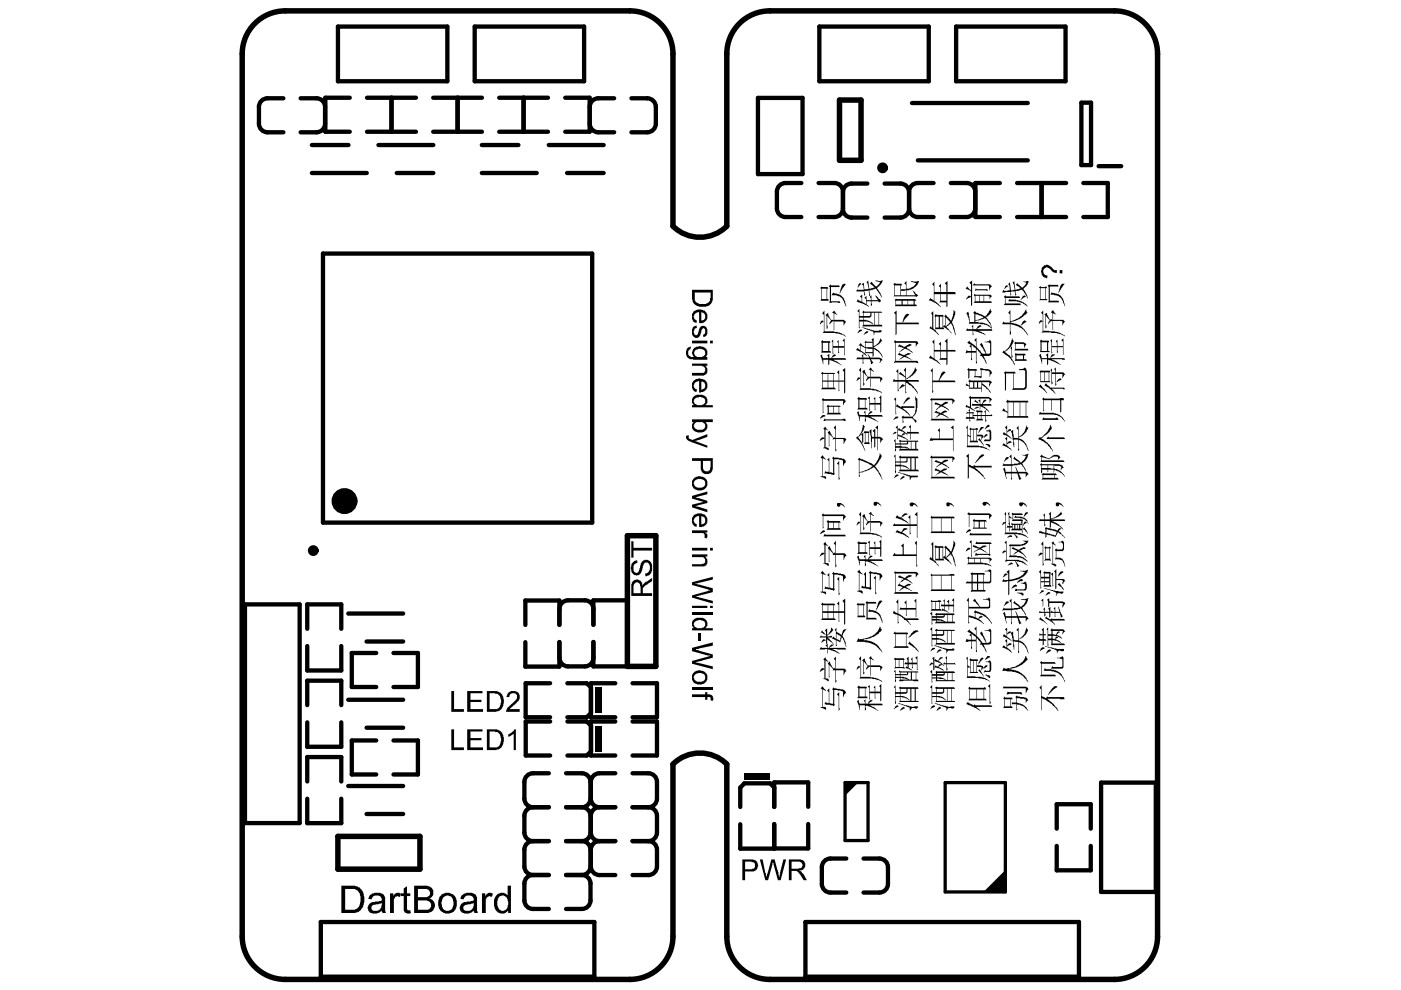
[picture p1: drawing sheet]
<svg xmlns="http://www.w3.org/2000/svg" width="297mm" height="210mm" viewBox="0 0 297 210" stroke-linecap="round" stroke-linejoin="round" font-family="sans-serif">
<path d="M54 5a9.1 9.1 0 0 1 6.5-2.7h73a9.1 9.1 0 0 1 9.2 9.1v36.5a8.1 8.1 0 0 0 11.4 0v-36.5a9.1 9.1 0 0 1 9.1-9.1h73.1a9.1 9.1 0 0 1 9.1 9.1v187.1a9.1 9.1 0 0 1-9.1 9.2h-73.1a9.1 9.1 0 0 1-9.1-9.2v-36.5a8.1 8.1 0 0 0-11.4 0v36.5a9.1 9.1 0 0 1-9.2 9.2h-73a9.1 9.1 0 0 1-9.1-9.2v-187.1a9.1 9.1 0 0 1 2.6-6.4zM178 21.2h4.6v12.8h-4.6zM133 113.6h6.1v27.7h-6.1zM71.6 177.3h17.4v7h-17.4z" fill="none" stroke="#000" stroke-width="1.2"/>
<g fill="#000">
<path d="M146.8 69.4l.9-.4 .1 .6a.76 .76 0 0 0-.7 .7 .76 .76 0 0 0 .7 .8l.3-.7a1.2 1.2 0 0 1 1.3-1.3l.1 .1a.62 .62 0 0 1 .5 .7 1.19 1.19 0 0 1-.8 1.6l-.2-.6a.74 .74 0 0 0 .3-1.2 .31 .31 0 0 0-.4 0 .31 .31 0 0 0-.1 .3h-.1a1.92 1.92 0 0 1-.7 1.6 1.26 1.26 0 0 1-1.3-1.6zM146.7 77.1h3.3v.5h-.5a1.14 1.14 0 0 1 .5 1.3 1.14 1.14 0 0 1-1.3 .7h-2v-.5h2a.72 .72 0 0 0 .8-.6 .72 .72 0 0 0-.5-.8l-2.3-.1zM189.5 66.3l.6-.5v2.6h1.3a2.64 2.64 0 0 1 .9-1.9h.4l.1 .3-.8 .7-.6 .9h3.3l.2 .3h-4.8v2.1l-.2 .3v-4.4zM197.8 78v2.7h1.2l.1-.4a1.96 1.96 0 0 1 1.1-1.6l.3 .2-.7 .6-.7 1.2h3.3l.2 .3h-4.8l.1 2.1-.3 .2v-4.4l-.3-.3zM212.8 79.1l.4-.4 .1 .1h1.9l.2 .4h-.5v3.1h2.2l.3-.2v-3.5l-1.3-.1v-.3h.7l.6-.3 .3 .7v3.6l-.1 .2-.4 .3h-2.6l.2-.4v-3.1h-1.5v3.5l-.2 .2v-3.6zM145.4 92.4l.6-.1v.1a.58 .58 0 0 0 .5 .8l.2 .1 3.3-1.3v.6l-2.7 .9h.4v.2l2.3 .8v.4l-3.4-1.1v-.1a1.19 1.19 0 0 1-1.2-1.3zM198.8 91.2l.5-.4v2.2h2.7v-2l-.4-.3 .6-.5v5.3l-.2 .3v-2.5l-4.9 .1 .3-.7 .1 .3h1.6v-1.4zM133.8 114.8h.5v1.4h4v.5h-4v1.5h-.5zM146.7 105.1l3.3-.9v.6l-2.6 .7 2.6 .7v.4l-2.6 .7 2.6 .7v.6l-3.3-1v-.6l2.5-.6-2.5-.7zM146.7 112.4h3.3v.5h-.6a.68 .68 0 0 1 .6 .4 .68 .68 0 0 1-.1 .8v.1l-.6-.3a.64 .64 0 0 0-.1-.7 .64 .64 0 0 0-.7-.2h-1.8zM146.7 117.5h3.3v.5h-.5a1.14 1.14 0 0 1 .5 1.2 1.14 1.14 0 0 1-.8 .9h-2.5v-.5h2a.76 .76 0 0 0 .8-.8 .76 .76 0 0 0-.9-.7h-1.9zM177.5 106.8a1.12 1.12 0 0 1 1.6 .8l-.5-.5-.4-.1a.36 .36 0 0 1-.2 .4 .36 .36 0 0 1-.4-.1z"/>
<path d="M185.2 106.5l.1-.1a1.48 1.48 0 0 1 1.4 .6l.2 .3-1-.5a.38 .38 0 0 1-.4 .4 .38 .38 0 0 1-.3-.6zM191 115.7l.6-.5v2.3h2.7v-1.9l-.4-.5 .5-.5v5.1l.1 .3-.2 .2v-2.3h-5l.3-.7 .3 .3h1.5v-1.5zM192.9 106.8a.7 .7 0 0 1 1 0l.6 .4v.3l-.8-.6a.44 .44 0 0 1-.6 .4l-.2-.2zM200.7 106.6a1.31 1.31 0 0 1 1.6 .9l-.4-.4-.5-.2a.38 .38 0 0 1-.5 .4 .38 .38 0 0 1-.2-.5zM208.3 106.6a.87 .87 0 0 1 1.4 .3l.2 .1v.3l-.2-.3-.5-.2-.1 .2a.44 .44 0 0 1-.6 .2 .44 .44 0 0 1-.2-.6zM216.1 106.6a1.12 1.12 0 0 1 1.6 .9l-.7-.6-.2 .2a.36 .36 0 0 1-.4 .2 .36 .36 0 0 1-.3-.3zM223.9 106.6a1.14 1.14 0 0 1 1.5 .6l.1 .3-.4-.4-.6-.2a.38 .38 0 0 1-.4 .4 .38 .38 0 0 1-.2-.5zM134 119.4l.4-.5 .4-.1h.3v.6a1.06 1.06 0 0 0-.8 1.4l.1 .2a.54 .54 0 0 0 .7 .5 .54 .54 0 0 0 .4-.7h.1l.1-.6a1.82 1.82 0 0 1 .9-1.5 1.49 1.49 0 0 1 1.7 1.9 1.41 1.41 0 0 1-1.4 1.6l-.2-.6a1.22 1.22 0 0 0 1-1.9 .65 .65 0 0 0-.8-.4 .65 .65 0 0 0-.5 .7h-.1l-.1 .6a1.49 1.49 0 0 1-1 1.3 1.06 1.06 0 0 1-1.2-.6 1.94 1.94 0 0 1 0-1.9zM146.7 123.5l4.4-1.2v.6l-3.8 .9h.5l3.3 .9v.8l-3.8 1 3.8 .9v.6l-4.4-1.3v-.5l3.8-1-.3-.2-3.5-1zM146.7 129.7h4.4v.6h-4.4zM148.1 134.4h.5v1.6h-.5zM182 135.3l.2 .3v-.1l.8-.1a4.1 4.1 0 0 0 3.3-2l.3-.6 .4 .7-.5 .5a5.2 5.2 0 0 1-3.8 1.6l.4 .1a3.9 3.9 0 0 1 4 2.7l-.5-.6a5.1 5.1 0 0 0-2.2-1.5l-1-.2h-1.8z"/>
<path d="M205.4 126.7v2h2.2l-.8-1.1-.5-.2 .4-.5 1.1 1.8h1.8l.1-1.3-.3-.2h-1v-.2h.6l.5-.2a.34 .34 0 0 1 .4 .1 .34 .34 0 0 1 0 .4v1.5l-.2 .2h-4.3v1.5h.5l.8 .4v-1l-.2-.1 .3-.4 .1 .2 1.1 .3a3 3 0 0 1 2.1 1.9l.2 .5-.2-.3a5.4 5.4 0 0 0-3.1-2.1h-.2v1l.6 .3 .3-.6 .3-.1 .3 .1v.3l-.8 .3 1.2 1.1h-.3l-.1-.3-1.1-.7-1.6-.4h-.2l.1 1.1-.2 .3v-4.7l-.4-.3zM95.7 154.6h.6v3.9h2.1v.5h-2.7zM95.7 146.5h.6v3.8h2.1v.6h-2.7zM99.1 154.6h3.2v.5h-2.6v1.4h2.4v.5h-2.4v1.5h2.7v.5h-3.3zM99.1 146.5h3.2v.5h-2.6v1.4h2.4v.4h-2.4v1.5h2.7v.6h-3.3zM107.6 147a1.69 1.69 0 0 1 2.5 .1 1.33 1.33 0 0 1-.6 1.9l-1.4 1.3h2.1v.6h-2.9l.1-.3a3.5 3.5 0 0 1 1.6-1.8v-.1a1.07 1.07 0 0 0 .3-1.7h-.2a.86 .86 0 0 0-1.1 .8h-.6zM107.8 155.7h.2l.8-.6 .2-.5h.4v4.4h-.5v-3.4l-1.1 .7zM146.7 137.4l4.4-1.2v.7l-3.8 .8 3.8 1.1v.7l-2.3 .5v.1l-1.5 .3 3.8 .9v.6l-4.4-1.2v-.6l3.8-1v-.1h-.4l-3.4-.9zM146.7 145.7h4.4v.6h-4.4zM146.7 147.2h2.8v-.4h.5v.4a1.04 1.04 0 0 1 1.2 .9l-.1 .5-.4-.2a.5 .5 0 0 0-.2-.5 .5 .5 0 0 0-.5-.1v.6h-.5v-.6h-2.8zM212.8 141.5l.3 .3 .5-.1a4.2 4.2 0 0 0 3.8-2.2v-.3l.2-.1 .1 .5 .2 .1-.4 .4a6.1 6.1 0 0 1-2.9 1.7l-1 .1h.5a4.8 4.8 0 0 1 4 2.7l-.2 .1-.1-.1a4.1 4.1 0 0 0-2.6-2.1l-2.7-.3zM179.2 165.9h2.8l-2.8 2.8z"/>
<path d="M82.7 189.4h.7v.6a.98 .98 0 0 1 1.6-.5l-.2 .7a.74 .74 0 0 0-.9-.1 .74 .74 0 0 0-.4 .7v2.8h-.8zM85.6 188.4l.7-.5v1.5h.7v.6h-.7v2.4a.46 .46 0 0 0 .1 .6 .46 .46 0 0 0 .6 0l.1 .6a1.06 1.06 0 0 1-1.5-.5v-3.1h-.6v-.6h.6zM102.2 189.4h.7v.6a1.08 1.08 0 0 1 1.6-.5l-.2 .7a.82 .82 0 0 0-.9 0 .82 .82 0 0 0-.4 .8v2.6h-.8zM161.1 182.2h.6l.8 3.7 1-3.7h.7l.7 2.7h.1l.2 1h.1l.8-3.7h.6l-1.2 4.4h-.6l-1-3.8-1.1 3.8h-.5zM208.5 189.1l4.7-4.6v4.6z"/>
<path d="M189.4 60.3l.4-.4 .1 .3h1.2l.2 .3h-.3v.8h1.1v-.9l-.4-.3 .5-.5v1.6h.1a2.96 2.96 0 0 0 2-1.1l-1.2-.4v-.1l.5 .1 1.3-.1a2.7 2.7 0 0 1-2.7 2v1h1.8l-.5-1 1 1h.2l-.4 .3-.1-.1h-4.8l.2-.2v-2.1zM189.6 63.6l.4-.3 .1 .1h3.9l.3 .4h-.4v.8h.4l.1 .3h-4.6l.1-1.1zM189.8 60.5v2.1h1.1v-2.1zM190 63.8v.8h1.1v-.8zM191 61.7v.9h1.1v-1zM191.4 63.8v.8h1v-.8zM192.5 63.8v.8h1.2v-.8z"/>
<path d="M221 56.7a1.27 1.27 0 0 1 1.6-.4l.6 .6a.7 .7 0 0 0 .9 .4v.5a2.12 2.12 0 0 1-1.5-.8 .79 .79 0 0 0-1.3 .1 .79 .79 0 0 0 .5 1.2l.3 .1-.1 .6a1.52 1.52 0 0 1-1.2-2.1zM224.7 57.3h.5v.7h-.5z"/>
<path d="M148.7 66.2v1.7a.83 .83 0 0 0 .8-.7 .83 .83 0 0 0-.6-.9zM147.1 66h.1a2.04 2.04 0 0 1 2.3 0 1.44 1.44 0 0 1 .4 1.6 1.44 1.44 0 0 1-1.3 .9h-.4v-2.3a.94 .94 0 0 0-1 .4 .94 .94 0 0 0 .1 1.1l.5 .2-.1 .6-.2-.1a.44 .44 0 0 1-.5-.5 1.51 1.51 0 0 1 0-1.6z"/>
<path d="M147.4 74.2a.86 .86 0 0 0 .3 1.4 1.26 1.26 0 0 0 1.8-.6v-.1a1.08 1.08 0 0 0-1.4-.9zM145.7 73.8l.2-.2 .6-.1-.1 .6-.3 .1a.95 .95 0 0 0 0 1.1 .95 .95 0 0 0 1.1 .4 1.19 1.19 0 0 1 .1-2l.5-.2a1.85 1.85 0 0 1 2.2 .9v.8l-.5 .5h.5v.6h-3l-.3-.1a1.38 1.38 0 0 1-1.3-1.7z"/>
<path d="M150.5 72.2h.6v.6h-.6zM146.7 72.2h3.3v.6h-3.3z"/>
<path d="M147.3 62v1.1a1.23 1.23 0 0 0 1.4 1.4 2.03 2.03 0 0 0 1.8-.7l.2-1.8zM146.7 61.4h4.4v1.7a1.88 1.88 0 0 1-2.3 1.9 1.69 1.69 0 0 1-2-1.2z"/>
<path d="M174 68.2l.3-.3 .4 .3-.8 .5zM174.8 65.8v4.5l2.5 .1a3.9 3.9 0 0 1 2.1 .9l-.1 .1-.2-.1a5.6 5.6 0 0 0-3.3-.7h-1.4l.3-.3v-3.5l-.4-.4zM175 66.8l.6-.5v.5l.2 .4a1.12 1.12 0 0 0 1 .7v-1.5l-.4-.1 .5-.5 .2 .5 .5 .4-.1 .1-.6-.4v1.4h2l.5 .5-.5 .7-.2-.8h-1.8l-.1 1.9v-2.1l-.4 .2-.6 .5 .4-.8-.8-.9 .1 2.6-.2 .2v-2.8z"/>
<path d="M173.9 61.1l.3-.4 1.3 .2 .1 .3h-.2v2.2h.2l.1 .4h-1.7l.1-2.6zM174.2 61.2v2.2h1.1v-2.2zM176.1 60.3l.1 .2h1.7l.1 .4h-1.8v3h1.8l.2 .3-.6-.1-1.8 .1 .2-3.3-.3-.2zM178.6 60.3h.1a.33 .33 0 0 1 .4-.1 .33 .33 0 0 1 .2 .2l-.7 .7-.6 1.2 .2-.9zM176.6 62l.3 .1a2.6 2.6 0 0 1 2.4 2.4l.1 .4-.2-.1v-.2a2.38 2.38 0 0 0-1.4-1.8l-.5-.2h-1z"/>
<path d="M174.3 78.8l.3 .3h2.3l.2 .2h-.3v1.4h1v-1.4l-.3-.4 .4-.4v2.2h1.1v-1.9l-.4-.3 .6-.5v5.2l-.2 .3v-2.6h-1.1v1.8l.1 .1-.2 .2v-2.1h-1v1.3h.2l.2 .3h-3.1l.2-.3v-2.8l-.2-.2zM174.4 79.3v1.4h1.1v-1.4zM174.4 80.9v1.3h1.1v-1.3zM175.6 79.3v1.4h1v-1.4zM175.6 80.9v1.3h1v-1.3z"/>
<path d="M174.3 72.1l.3 .2h1.4l.1 .4h-.3v1.7h.3l.1 .4h-2.1l.1-.4-.1-1.9zM174.4 72.7v1.7h1.2v-1.7zM173.9 75.5l.4-.4 .1 .8h1.2v-.3l-.2-.2 .4-.4v.9h.5l.1-.3a.53 .53 0 0 1 .8-.4l-.1 .3-.8 .4h2.9l.2 .4h-2.8l.9 .3 1 .8-2.3-1h-.4v.8l-.2 .2v-1.1h-1.2l.2 1-.4-1.4zM176.3 72.3l.3-.3v1.4h1.1v-.7l-.2-.2 .3-.4v1.3h1.2v-.9l-.4-.3 .5-.4v3.4l-.1 .3v-1.8h-1.2l.1 1.1-.2 .1v-1.2h-1.1l.2 1.2-.3 .2v-2.5z"/>
<path d="M182.1 70l.7-.1v.2l-.5 .2-.4 .4v-.3zM182.2 67.4v.4h.8v-.4zM181.8 66l.4-.5v1.5h.8v-.6l-.2-.2 .3-.4 .2 .3h3.6l.2 .2h-.7v2.6h.6l.1 .3h-4.3l.2-.3v-.7h-.8l.1 1.2-.2 .3v-3.5zM183.4 70.5a.45 .45 0 0 1 .7-.1l-.1 .2-.5 .1-.4 .4zM183.1 66.3v.7l1.4-.1v-.6zM183.1 67.4v.4h.2a2.64 2.64 0 0 1 1.8 .9v.2l-.1-.2a2.92 2.92 0 0 0-1.9-.5v.7h2.2v-2.6h-.5v.7l-.4 .4zM182.7 69.3l1.7 .5a3.4 3.4 0 0 0 2.5 .2l.1 .3-.3 .2h-.7a.46 .46 0 0 0-.5 0 .46 .46 0 0 0-.2 .6l-.1-.2a.47 .47 0 0 0 0-.4 .47 .47 0 0 0-.4-.2zM185.5 66.3v2.6h.8v-2.6z"/>
<path d="M182 60.3l.2-.2h.4v.2l-.7 .7zM182.3 62.8l.5-.3v1.5l.8 .5v-1.1l-.3-.2 .4-.5v.9h.9v-.3l-.2-.4 .4-.3v1h1.4l-.6-.9 .1-.1 1.2 1.2-.4 .3-.3-.2h-1.4l.1 .8-.3 .2v-1h-.9v.7l.6 .3-.2 .1-.4-.3-2.1-.7 .3-.6 .2 .4 .6 .2v-.8zM182.7 60.3l.4-.4 .2 1.5v-.1l.9-.1-.2-1-.3-.4 .4-.3 .2 1.7 1.2-.2-1.1-.8 .4-.5 .3 .5a.73 .73 0 0 0 .9 .4l.6-.8-1-.2v-.1l.7 .1 .9-.1-.2 .6-.7 .6a.37 .37 0 0 0-.3 .4 .37 .37 0 0 0 .3 .3v.3l.4 .6 .3 .8-1.3-1.9-1.4 .4 .2 1-.2 .2-.1-1.2-.9 .1 .2 .8-.2 .2-.2-.9h-1.6l.3-.5 1.3 .1-.1-.9z"/>
<path d="M182.4 73.3v1l.9 .6 .2-.2v-.9zM183.6 72.7v.9l1.4 .1v-1zM183.6 73.8v.9h1.4v-.7zM181.9 75.7l1 .1-.2-.3 .3-.5v.8h1.3l-.3-.7h.1l.4 .7h2l.1 .1a.31 .31 0 0 1 .4 .2 .31 .31 0 0 1-.1 .4l-.3 .5-.1-.1a.39 .39 0 0 0 .1-.5 .39 .39 0 0 0-.3-.2h-1.7l.6 .7-.4 .3h-.2l-.2-1h-1.4l.1 .8-.2 .2v-1h-1.4zM182.1 73.1l.5-.4v.2l.4 .5 .5 .2v-.9l-.2-.1 .3-.4 .1 .3h1.3l-.2-.5 .4-.4v1.9l.1-.1a1.98 1.98 0 0 0 1.3-1.5l.1-.1 .2 .3 .2 .1h-.1a2.94 2.94 0 0 1-1.5 1.3l-.3 .1 .1 .1a3.3 3.3 0 0 1 1.9 2l-.1 .1a3.6 3.6 0 0 0-1.9-1.8v1.5l-.2 .2v-.8h-1.7l.3 .2 .2 .5-1.1-.9-1.2-.5 .4-.5 .4 .5v-.8z"/>
<path d="M189.8 72.1l.2 .2h4.4l.3 .5-.3 .2-.1 .5-.1-.2a.36 .36 0 0 0 0-.5 .36 .36 0 0 0-.4-.1h-3.9v3.8h4.6l.2 .5-.4-.1h-4.5l-.3 .1 .3-.5v-3.8l-.3-.1zM190.7 74.8l.1 .2 .8 .2v.2l.7-.5h.7l.1 .1-.1 .1-.9 .4 1.1 .8h.3l-.2 .1a2.52 2.52 0 0 0-1.9-.6l-.7 .5 .2-.4 .6-.3-1.2-.4zM190.7 73l1.1 .6 .2-.2 .5-.3a.47 .47 0 0 1 .8 0l-1.1 .6 1.4 1.1-.9-.5a.84 .84 0 0 0-1.3-.1l-.7 .5 .9-.9-.3-.2-1-.1z"/>
<path d="M197.6 72.5l.5-.5v2.2h1.3v-.9l-.4-.4 .5-.4v1.7h1.2v-1.5l-.4-.4 .6-.5v2.4h1.6l.1 .3h-1.7v2.7l-.2 .2v-1.1h-1.6l.3-.4v-1.4h-1.3v1.5l1.2 1 .2 .2-.1 .1-1.2-.9-1.3-.5 .4-.5 .3 .4 .4 .1v-3zM199.5 74.5v1.4h1.2v-1.4z"/>
<path d="M198.1 59.7v2.2h1.3v-.9l-.4-.4 .5-.4v1.7h1.2v-1.5l-.4-.3 .6-.5v2.3h1.6l.1 .5h-1.7v2.5l-.2 .3v-1.1h-1.6l.3-.3v-1.4h-1.3v1.5h.2l.6 .4 .6 .7h-.2l-1-.8-1.4-.6 .4-.4 .7 .6v-3.2l-.4-.3zM199.5 62.4v1.4h1.2v-1.4z"/>
<path d="M198.5 66.5l.1 .3h1.4l.1 .3h-.1v2.2l.2-.4 .2 .3v-2l-.2-.1 .3-.4 .2 .3 .7 .6 .2 .4 .4-1 .2-1.3 .2 .4h.2l-.3 1.3-.5 .9 .6 1.4 .2 1.4-.2-.4-.4-1.4-.4-.8-.9 .8 1.1 1.4-.7-.7-1-.7-.1 .1 .2 .5v-.1h-1.9l-.1 .1 .1-2.7-.2-.2zM198.5 67.1v2.3h.5v-2.3zM197.4 66.4l.5-.4v3.7l.6 .4 .5 1-1-1.1-.9-.4 .3-.5 .2 .5v-2.8zM199.3 67.1v2.3h.5v-2.3zM200.5 67.4v1.8l1-.9z"/>
<path d="M205.2 62.8h.1a.33 .33 0 0 1 .3-.1 .33 .33 0 0 1 .3 .2l-1.1 .6zM205.5 59.9l.6-.4v5.2l-.2 .2v-3.1l-1.2-.6 .4-.5 .8 1v-1.4zM206.7 62.3l.1 .2h3a.31 .31 0 0 1 .4 .1 .31 .31 0 0 1 0 .3l-.4 .5v-.6l-1.1-.1v1.2h1.5l.1 .3h-3.8l.2-.3v-1.1l-.2-.2zM206.8 62.7v1.2h.8v-1.2zM207.7 62.7v1.2h.8v-1.2zM206.9 61.1l.1 .2h2.1l.1-.1 .3 .5-.4-.1-2.4 .1zM206.6 60.1l.2 .2h3.1l.4 .6h-.2l-.3 .3v.4l-.1-.3a.6 .6 0 0 0-.2-.8h-3.3z"/>
<path d="M204.8 66.4l.5-.3 .3 2.2h1v-1.8l-.3-.2 .4-.3 .2 .3h.4l1.6 .8 1.2-1.6v.3l.2 .2-.1 .3-.8 .8-.4 .1 .9 1.2 .4 .8-.1 .1v-.2l-.5-.6a1.72 1.72 0 0 0-1-1l-1.1 .4-.8 .1v.3l1.3 .1a3.4 3.4 0 0 1 2.2 1.2v.1l-.1-.1a5 5 0 0 0-3-1h-1.8a1.23 1.23 0 0 0-.1-1.2zM205.1 69.6l.1 .2h1v-.4l-.2-.2 .3-.3v.9h.7l.2-.4a.66 .66 0 0 1 .8-.4l.1 .2-.6 .2-.3 .4h3.1l.1 .3h-3l1.1 .5 .5 .5-1.6-.7-1.1-.3 .2 .8-.3 .2v-1h-1.4zM206.8 66.5v1.4l1.5-.4 .2-.3z"/>
<path d="M206 73.1v1.3h.9v-.6zM205.1 72.7l.4-.5 .5 .6 .9 .7v-1l-.3-.4 .4-.5v2l.5 .4 .8 1h.7l-.5-.9-.8-1.1 .5-.3 .9 2.3h.7l.1-2.2-.3-.2h-.8v-.1l.9-.2 .1-.3v.1a.62 .62 0 0 1 .4 .8v2.3l-.4 .3h-1.4l.8 1.6h-.2l-.6-1.2a.62 .62 0 0 0-.7-.4l.3-.5-1-.9 .2 2.9-.3 .1v-2.3h-.9l.1 1.5-.2 .1v-1.6l-1.2 .1 .2-.7 .3 .2h.7v-.7l-.4-.3 .4-.3z"/>
<path d="M212.8 62.9l.4-.3 .1 .2h2.8l.2 .4h-3.1v1.1h3.1l.1 .4h-3.6l.3-.4v-1.1zM213.1 60.7h.1a.3 .3 0 0 1 .3-.2 .3 .3 0 0 1 .3 .2h-.3l-.5 .6zM216.8 62.8l.3-.2 .4 .1v.2l-.5 .2-.6 .5zM214 63.4l1.4 .1v.1a3.6 3.6 0 0 1 2.5 1.4l-.4-.2a3.3 3.3 0 0 0-2.2-.9h-1.5zM214.1 59.8l.2 1.8 .9-.2-.3-1.1-.2-.4 .3-.3 .3 1.8 1.1-.3-1-.7 .3-.5v.3l.4 .3a.83 .83 0 0 0 .9 .4l.6-1-.8-.2h.8a.26 .26 0 0 1 .3-.1 .26 .26 0 0 1 .2 .3l-.5 .8-.7 .5 .3 .4 .6 1.1 .1 .7-.1-.1a3.6 3.6 0 0 0-1.3-1.9l-1.2 .4 .2 .7-.2 .2-.1-.9-.9 .1 .2 .6-.3 .2v-.8l-1.7 .1 .2-.6a1.23 1.23 0 0 0 1.3 .2h.1l-.1-1.1-.2-.2z"/>
<path d="M214.6 73.4l.1 2.3-.2 .2v-1.8l-.3-.3zM214.6 71.8l.1 .2a.44 .44 0 0 1 .3 .4 .44 .44 0 0 1-.3 .4l-.4 .7-1.2 1.2a5.4 5.4 0 0 1 2.1 2.6l-.2 .1a4.8 4.8 0 0 0-2.5-2.6l.3-.5 .2 .2 .2-.2a4 4 0 0 0 1.3-2zM215.3 72.5l1.8 .2a.36 .36 0 0 1 .4 .1 .36 .36 0 0 1 0 .5l-.3 .4-.1-.2a.36 .36 0 0 0 .1-.4 .36 .36 0 0 0-.4-.2h-1.4v1.1h2.5l.2 .3h-3.1l.3-.3v-1l-.3-.2zM215.4 74.8l.1 .2h1.9l.1 .4h-.4v.8h.5l.1 .3h-2.5l.1-.3-.1-1zM215.5 75.4v.8h1.4v-.8z"/>
<path d="M216.8 68.3l.3-.4 .6 .3-1.3 .9zM214.2 65.7v2.3l.6-.1a4.5 4.5 0 0 0 2.7-2.3l.2 .5a.64 .64 0 0 1-.6 .8l-.6 .6-1.2 .5-1.1 .3v.1a4.8 4.8 0 0 1 3.2 1.6l.7 1.2-.3-.1a4.6 4.6 0 0 0-3.6-2.4l.1 2.1-.2 .3v-2.4h-1.6l.2-.5 .3 .2h1.1v-1.7l-.3-.4z"/>
<path d="M220.5 67.9h.5l.1 .3-.8 .4zM220.7 66.3l.5-.5v4.3l1.5 .2a4 4 0 0 1 2.9 .8l.2 .1-.2 .1-.7-.5-.8-.1v-.1l-1.3-.1-2 .1 .3-.5v-3.4zM221.4 66.7l.6-.4v.5l.6 1 .1-.1 .5 .1v-1.4l-.4-.2 .5-.5 .1 .4 .6 .6-.7-.3v1.4h2.2l.3 .5-.3 .2-.3 .5-.1-1h-1.8v1.9l-.1 .1v-2l-.5 .2-.5 .5v-.3l.4-.5-.8-.9 .1 2.4-.3 .3v-2.8z"/>
<path d="M220.3 61l.3-.4 .1 .3 1.2-.2 .1 .4h-.2v2.3h.2l.1 .4v-.2h-1.6l-.1 .2 .1-2.7zM220.6 61.1v2.3h1v-2.3zM222.1 60.6l.4-.3 .1 .1h1.7l.1 .3h-1.8v3.1h1.8l.1 .3h-2.3l.1-3.2zM224.9 60.4l.2-.2h.6l-1.3 1.9zM223 61.9l.2 .2a2.37 2.37 0 0 1 2.4 2l.2 .8-.2-.2a3.4 3.4 0 0 0-1.1-1.9l-1-.2v-.1h-.8z"/>
<path d="M220.4 78.8l.3-.3 .1 .1h1.8l.1 .3h-.2v1.9l.2 .2h-2.2l.1-1.9zM220.7 78.9v1.9h.7v-1.9zM220.6 81.5l.4 .6 .5 .4 .5 .8-.9-.9-.8-.4zM221.5 78.9v1.9h.8v-1.9zM224.2 80.6l.1-.1a.38 .38 0 0 1 .4-.3 .38 .38 0 0 1 .3 .3l-1 .5zM222.7 78.5l.3-.4v.8h.7v-.3l-.2-.4 .4-.3v1h1.6l.3 .4-.6 .9v-.9h-1.3l.1 2.3-.3 .2v-2.5h-.7l.2 2.1-.3 .1v-2.8zM221.8 81.3l.9 .9h2.9l.2 .3-2.8-.1 .9 1.1h-.3l-.8-1-1.4-.8z"/>
<path d="M220.7 72l.3 .2h1.3l.2 .4h-.3v1.8h.3l.1 .3h-2.1l.1-.4-.1-2zM220.8 72.6v1.8h1.2v-1.8zM220.3 75.4l.4-.4 .1 .9h1.2v-.3l-.2-.4 .4-.3v1h.5v-.2a.65 .65 0 0 1 .9-.5l-.9 .7h2.9v-.1l.2 .5-2.8-.1 1.3 .7 .6 .4-.1 .1-.1-.2-2.4-.9h-.1v.9l-.2 .2v-1.2h-1.2l.2 1-.5-1.6zM222.7 72.2l.3-.3v1.5h1.1v-.7l-.2-.4 .3-.3v1.4h1.2v-.9l-.4-.4 .5-.3v3.3l-.1 .3v-1.8h-1.2l.1 1.1-.2 .2v-1.3h-1.1l.2 1.2-.3 .2v-2.4z"/>
<path d="M146.8 84.3a2.24 2.24 0 0 1 2.8-.3 1.27 1.27 0 0 1-.1 1.9h1.6v.5h-4.4v-.5h.5h-.1a1.48 1.48 0 0 1-.3-1.6zM147.2 84.6v.1a.93 .93 0 0 0 1.1 1.2h.2a.86 .86 0 0 0 .9-.5 .86 .86 0 0 0-.2-1 1.44 1.44 0 0 0-1.9 .2z"/>
<path d="M148.7 80.8v1.9l.2-.2a.9 .9 0 0 0 .4-1.5l-.6-.1zM147 80.8a2.22 2.22 0 0 1 2.4-.2 1.48 1.48 0 0 1 .5 1.6 1.48 1.48 0 0 1-1.3 1h-.4v-2.4a.99 .99 0 0 0-.9 .5 .99 .99 0 0 0 0 1l.5 .2-.1 .6a1.37 1.37 0 0 1-1-1.8z"/>
<path d="M147.3 89.7v.1a.71 .71 0 0 0 .5 1.2v.1a1.58 1.58 0 0 0 1.7-.6 .9 .9 0 0 0-1.2-1h-.6zM146.7 88.9h4.4v.6h-1.5a1.32 1.32 0 0 1 .2 1.4 1.32 1.32 0 0 1-1.2 .8 1.51 1.51 0 0 1-1.9-1.7l.5-.5h-.5z"/>
<path d="M149 97.7v1.4a.76 .76 0 0 0 .8 .8 .76 .76 0 0 0 .7-.8h.2v-1.4zM146.7 97.1h4.4v1.9a1.32 1.32 0 0 1-.5 1.3 1.32 1.32 0 0 1-1.4 .1l-.4-.2-.2-.6v-1.9h-1.9z"/>
<path d="M174 93h.1a.38 .38 0 0 1 .3-.3 .38 .38 0 0 1 .4 .3l-.6 .2-.3 .3-.2-.1zM174.6 90.9l.4-.5v.3l.6 .6-.6-.3v3.8l.4 .1a.31 .31 0 0 1 .4 .2 .31 .31 0 0 1-.2 .4l-.6-.4h-.4l.2-.3v-3.7zM175.5 91.7l.5-.4 .5 1.3 .3 .3 .1-.3 .2 .3v-1.8l-.3-.4 .4-.5v2.7h1.7a.38 .38 0 0 1 .4 .1 .38 .38 0 0 1 0 .4l-.4 .7-.2-1h-1.5l.1 2.4-.2 .3v-2.7l-.6 .1 .1-.3-.8-.9v2.5h.2l-.3 .2v-2.7z"/>
<path d="M173.9 88.6l.2-.2a.5 .5 0 0 1 .4-.4 .5 .5 0 0 1 .5 .2l-.7 .2-.3 .4zM175.3 86.1l.3-.3 .1 .2h2.3l.3 .2h-.4v1.3h.3l.1 .4h-3l.2-.4v-1.1zM175.7 86.2v1.3h.9v-1.3zM176.8 86.2v1.3h1v-1.3zM174.2 84.7l.4-.3 .1 .2h3.9a.6 .6 0 0 1 .7 .6l-.3 .2-.3 .5 .2-.8-.2-.1h-4.1v2.3l.1 .1-.3 .2v-2.6zM174.9 88.7l.1 .2 4.2-.1 .1 .5-.4-.2-4.3 .2z"/>
<path d="M174.4 96.4l.3 .6 .4 .4v.1l-.7-.4v3.9h.2a.38 .38 0 0 1 .4 .1 .38 .38 0 0 1 0 .4l-.4-.3-.6-.1v-.1h.3v-3.7l-.3-.3zM177.9 97.7l.1 3.8-.2 .3v-3.3l-.3-.2zM175.4 97.5l.4-.5v3.2l.8 .1v-2.9l-.2-.3 .4-.3 .1 .2 1 .1a1.28 1.28 0 0 1 1.5 1l-.4 .2-.1 .5h-.2v-.6a.47 .47 0 0 0 0-.5 .47 .47 0 0 0-.4-.2l-1.4-.1v2.9l.1 .2-.2 .2-.6-.2-1.4-.1 .2-.6 .1 .2h.6v-2.3z"/>
<path d="M181.8 80.2h.1a.24 .24 0 0 1 .3-.2 .24 .24 0 0 1 .1 .3h-.2l-.5 .5zM182.6 77.9v4.4l2.5 .1a3.2 3.2 0 0 1 2 .9h-.2a5.6 5.6 0 0 0-3.3-.6h-1.4l.2-.4v-3.5l-.3-.3zM182.8 78.8l.5-.4 .2 .5a1.23 1.23 0 0 0 1 1.1v-1.5l-.3-.1 .4-.5 .2 .3 .5 .5-.1 .1-.6-.3v1.4h2l.6 .4-.3 .3-.3 .4-.1-.8h-1.9l-.1 2v-2.1l-.3 .1-.6 .6 .4-.8-.9-.9 .2 2.5-.3 .2v-2.7z"/>
<path d="M181.8 84.5l.3-.3 .2 .2h1.4l.1 .3h-.3v1.8h.3l.2 .3h-2.2l.2-.3v-1.8zM182.2 84.7v1.8h1.2v-1.8zM181.6 87.5l.5-.3 .1 .8h1.2v-.4l-.3-.2 .4-.3v.9h.6l.2-.6a.41 .41 0 0 1 .7-.1l-.1 .2h-.3l-.5 .5h2.9l.2 .3h-2.8l.8 .4 1.1 .8-2.3-1.1h-.5l.1 .9-.2 .2v-1.2h-1.2l.1 1.1-.2-1.1zM184 84.4l.4-.4v1.4h1.1v-.7l-.3-.2 .4-.3v1.2h1v-.9l-.2-.2 .5-.5v3.5l-.3 .2v-1.7h-1l.1 1-.2 .1v-1.1h-1.1l.1 1.1-.2 .3v-2.6z"/>
<path d="M182.2 97.6v2.6l.1-.2a6 6 0 0 0 2.7-1.1l-1.3-.8zM181.9 97.4l.3-.4 .1 .3 .6 .1 2.4 1.2 .2-.2a2.76 2.76 0 0 0 .9-1.7l.1-.6 .5 .5a3.9 3.9 0 0 1-1.3 2l-.2 .3 .3 .2 .8 1.3 .5 1.3-.9-1.7-1-1-1 .7-1.6 .5a.49 .49 0 0 0-.3 .8l-.2 .2v-3.6z"/>
<path d="M182.6 92.2l.4-.5v2.1l-.2 .1v-1.5zM183 90l.1 .3 .3 .1a4.8 4.8 0 0 1-1.4 2.3v.2a4.1 4.1 0 0 1 1.3 2.2l.2 .5-1.3-2.2-.4-.4h-.3l.3-.5 .1 .1a4.8 4.8 0 0 0 1.1-2.6zM183.4 91.3l.8 .2 .1 .3h-.1v2l.2 .3h-1.3l.3-.3v-1.9l-.3-.2zM183.5 91.8v2h.6v-2zM184.3 91.3l.5-.3 .1 1.6h.4v-.9l-.3-.4 .6-.4v1.7h.4v-1.6l-.4-.3 .6-.5v2.4a.86 .86 0 0 1 1 .6l-.3 .2-.3 .5v-.8l-.4-.1v2.4l-.2 .1v-2.5h-.4v1.7l-.3 .2v-1.9h-.4v2.1h-.1l-.2-2.7h-.1z"/>
<path d="M189.4 91.8h.1a.3 .3 0 0 1 .3-.2 .3 .3 0 0 1 .3 .2l-.8 .4zM189.9 90.7l.4-.5v2.7l.1 .1-.2 .2v-2.3zM189.9 94.2v.4h.9v-.4zM189.5 93.4l.4-.3v.9h.9v-.3l-.2-.2 .2-.3 .2 .2h3.5v-.1l.2 .4h-.4v1.5h.3l.1 .3h-4.1l.2-.6h-.9l.1 .6-.2 .3v-2zM190.6 92l.1 .3 .3 .1 .3-.1a.39 .39 0 0 1 .2-.4 .39 .39 0 0 1 .5 .1l-.6 .3-.1 .2 .4 .1 .8 .7-1.1-.6-1.1-.2zM190.6 90.8l.5 .3 .4-.4a.36 .36 0 0 1 .3-.4 .36 .36 0 0 1 .4 .2l-.7 .4-.2 .3 1 .7 .1 .4-1-.8-1.1-.3zM190.9 93.7v.3l1.4-.1v-.2zM190.9 94.9v.3h1.9l-.8-.3zM190.9 94.2v.4l1.2 .1 .7 .5h.3v-1.5h-.6l-.1 .5zM193.2 93.7v1.5h.8v-1.5zM192.7 90.5l.4-.4v1.5h1.6l.2 .3h-1.8l-.1 1.4v-1.4h-.8l.2-.4 .6 .1v-.8z"/>
<path d="M189.8 88.4l.6-.1-.1 .4-.9 .3zM192 84.7l.2-.1a.39 .39 0 0 1 .3-.3 .39 .39 0 0 1 .4 .1v.2h-.2l-.6 .5-.6 .7zM189.5 84.6l.5-.3v1.8l.2-.4 .2 .3 .6 .4 .3-.4 .1 .1h2.4l.1 .4h-2.6l1.5 1.3 .2 .4-1.2-1-1.8-1.1v1.5l.1 .2-.2 .1v-2.9zM194 84l.5 .5v1.5a3.8 3.8 0 0 1-.8 2.3h-.1a.44 .44 0 0 0 .4 .6l.4 .4-.2 .3-.7-.9h-2l.1 .8-.2 .2v-1l-.3-.3 .4-.3 .1 .2h1.9l.4-.7a7.2 7.2 0 0 0 .1-3.3z"/>
<path d="M191 81.7a.43 .43 0 0 1 .5-.2 .43 .43 0 0 1 .3 .3l-1.1 .6zM190 78.7l.4-.5v2.4h1.6v-.5l-.3-.2-1.1-.6 .3-.5 1.1 1.2v-1.2l-.4-.3 .5-.6v2.4l.4-.2 .2-.2a3.8 3.8 0 0 0 1.3-2h.2v.3a.23 .23 0 0 1 .2 .3 .23 .23 0 0 1-.2 .2 2.54 2.54 0 0 1-1.3 1.3l-.8 .6h2.6l.2 .3h-2.5l1.4 1.2 .7 .9 .1 .5-.3-.4a4 4 0 0 0-1.6-1.6l-.6-.4 .1 2.1-.2 .3v-2.6h-1.6l.2 2-.3 .1v-2.1h-1l.2-.6 .3 .3h.5v-1.5z"/>
<path d="M197.5 96.6l.1 .2h4.2a.44 .44 0 0 1 .6 .5h.1l-.5 .3v.4l-.1-.3a.36 .36 0 0 0 .1-.4 .36 .36 0 0 0-.4-.2h-4v4h4.7l.2 .3h-5.2l.2-.3v-4l-.3-.1zM198.5 99.2l.1 .3 .3 .1a.58 .58 0 0 0 .9 0l.3-.3h.7a.62 .62 0 0 1-.7 .5l-.4 .1 1.4 1-1-.5a.7 .7 0 0 0-1.1 0l-.4 .2-.1 .3-.2-.2 .8-.7-1-.3zM198.5 97.5l.8 .5a.83 .83 0 0 0 .9-.4l.8-.1a.62 .62 0 0 1-.7 .5l-.5 .2 1.3 .8 .1 .3-1-.7a.56 .56 0 0 0-.9 0l-.8 .5 .2-.3 .7-.5-1.3-.3z"/>
<path d="M197.2 84.7l.3-.3 .1 .1h4.3l.6 .6a.44 .44 0 0 0-.5 .6l-.1-.3a.36 .36 0 0 0 .1-.4 .36 .36 0 0 0-.4-.1h-4v3.9h4.7l.2 .3h-5.2l.2-.3v-3.8zM198.5 87.1l.9 .5 .7-.4a.41 .41 0 0 1 .4-.1 .41 .41 0 0 1 .3 .3h-.5l-.6 .4 .8 .3 .6 .6-1.6-.8-1 .7-.2-.2 .8-.6-1-.3zM198.5 85.2l.1 .2 .3 .2a.7 .7 0 0 0 1.1 0 .62 .62 0 0 1 1-.2l-1.2 .6 1 .5 .4 .6-1.1-.7a.86 .86 0 0 0-1.1 .1l-.5 .4 .9-.9-1.3-.3z"/>
<path d="M205.3 80.8l.3-.3 .2 .2h4.1l.3 .1 .1 .3-.2 .2-.3 .7h-.1l.1-.7-.1-.3h-1.5v.3l1.4 1.1 .5 .8-.2 .1-.2-.4-1.4-1.3h-.1l-.1 1.6v-.8h-2.7l.1-.4-.8-.3 .2-.4 .6 .5v-.8zM205.6 81v1.2h.7v-1.2zM205.1 78.4l.3-.4 .1 .2h1.5l.2 .4h-.4v1.2h1.2v-1.3l-.3-.3 .3-.2 .8 .2a1.26 1.26 0 0 1 1.6 1 .44 .44 0 0 0-.5 .6l-.2 .1 .1-.6a.68 .68 0 0 0-.9-.7v-.1h-.8l.1 1.4-.2 .3-.7-.2h-.8l.2-.4v-1h-1.2v1.5l-.2 .2v-1.7zM206.6 81v1.2h.6v-1.2zM207.4 81v1.2h.7v-1.2z"/>
<path d="M205.2 90.2v2l.1 .1 .5 .2v-1.3l-.3-.2 .3-.3 .2 .2 1.3-.1 .1 .3h-.2v1.1h.8a.38 .38 0 0 1 .4 .1 .38 .38 0 0 1 0 .4l-.3 .5v-.7h-.9v.9l.2 .4h-1.9l.3-.4v-.8l-.6-.1v2h2.3l.1 .1a3.2 3.2 0 0 1 2.3 .9l-1.4-.4v-.2l-.7-.1h-2.9l.2-3.8-.3-.3zM205.9 91.1v2.3h.4v-2.3zM206.5 91.1v2.3h.5v-2.3zM208 90.5h.5v.3l-.3 .1-.8 .9zM207.4 93.2l.3-.3v.2l1 1.4zM208.8 92.3a.38 .38 0 0 1 .3-.3 .38 .38 0 0 1 .4 .3l-1 .6zM209.2 90.2a.41 .41 0 0 1 .7 .1l-1.1 .7zM208.9 94.1h.7v.1a.3 .3 0 0 1 .4 .3 .3 .3 0 0 1-.3 .3l-.2-.3zM209 91.3l.7-.1 .1-.2 .3 .2 .1 .3v1.7h-.1a.53 .53 0 0 1-.9 .3h-.7l.4-.4 .9 .1v-1.4a.36 .36 0 0 0-.1-.4 .36 .36 0 0 0-.5 .1z"/>
<path d="M205.6 87.6v.8h.6v-.8zM205.1 87.3l.4 .1v-.2l-.2-.1 .3-.4v.7h.9l.1 .2h-.3v.4h.9v-.6l-.3-.2 .3-.3 1 .2 .2 .3h-.3v.6h.8v-.5l-.2-.2 .3-.4v1.1l1.3-.1 .1 .3h-1.4l.1 1.1-.2 .2v-1.3h-.8v.6h.2l.1 .3h-1.5l.3-.3v-.6h-.9v.2h.3l.1 .4h-1.1l.2 .5-.3 .1v-.6h-.8l.2-.5 .6 .1v-.8l-.7 .2zM206.8 84.7l.7 .9-.9-.5zM206.6 86.6l.2-.1a.47 .47 0 0 1 .8 0l-.8 .1v.1zM207.3 87.4v.6h.7v-.6zM207.3 88.2v.6h.7v-.6zM206.2 85.6l1.5 .1v-.5l-.3-.2 .4-.4v1.1h.4l.1-.4a.58 .58 0 0 1 .8-.4l-.8 .8h1.8l.2 .3h-2.1l.6 .2 1 1.2-2-1.4-.1 .9v-.9h-1.7zM205.4 84.3l.4-.4 .1 .3h2.6a1.43 1.43 0 0 1 1.8 .5l-.6 .6 .1-.2a.5 .5 0 0 0-.1-.5 .5 .5 0 0 0-.6-.1h-3.2v2l.9 .7h-.2l-.8-.6-1.1-.4 .2-.4 .3 .3 .4 .3v-1.9z"/>
<path d="M207.6 96.8l.2-.2a.47 .47 0 0 1 .9 0l-2 1.6zM204.8 96.7l.6-.5v2.3l.5 .3 .4 .1 .3-.4 .1 .3h3.4l.1-.2 .1 .5h-3.7l.6 .4 .2 .3a3.5 3.5 0 0 1 1.5 1.9l-1.6-1.8-1.9-1v2.4l-.2 .2v-4.5z"/>
<path d="M213.6 84.7l.3 .3h4l.2 .3h-.5v2.9h.3l.2 .4h-4.7l.2-.4v-.7l-.6-.3h-.5l.3-.6 .5 .6 .3 .1v-1.9l-.3-.2zM213.8 85.3v2.9h1v-2.9zM214.9 85.3v2.9h1.3v-2.9zM216.3 85.3v2.9h1.2v-2.9z"/>
<path d="M213.2 97.1l.2-.2h.4a.41 .41 0 0 1-.1 .4 .41 .41 0 0 1-.4 .2l-.2 .3h-.3zM214 96.8l.5-.5v2.1l1.7-.2-1.4-.9 .4-.5 .2 .5 .4 .2a.66 .66 0 0 0 .9 .5l.9-1.3-1.2-.3h1l.7-.2-.2 .4a2.9 2.9 0 0 1-1.2 1.7l.9 1.6-.2-.1-.5-.8a.65 .65 0 0 0-.9-.5l-1.5 .3v1.2h1.1l-.3-1h.1l.4 1h1.9l.4 .6h-.3l-.3 .6v-.8h-1.5l.5 1-.4 .4-.4-1.4h-1.2l.1 1.1-.3 .3v-1.4h-1l.1 .8v.3h-.1l-.2-1.2-.5-.8 .5-.4 .1 .9h1.1v-1.2h-1.7l-.1 .1 .3-.7 .2 .2h1.3v-1.3z"/>
<path d="M213.1 90.7l.4-.5v1.4l.1-.3a.39 .39 0 0 1 .3-.3 .39 .39 0 0 1 .4 .1l.2 .1-.2 .1h-.3l-.5 .4v.5l.7 .4 .3 .5-1-.7-.9-.4 .2-.4 .6 .4v-1zM213.1 93l.4-.4v1.4l.3-.2a.36 .36 0 0 1 .4-.2 .36 .36 0 0 1 .3 .3h-.5l-.5 .2v.4l1.1 1-1.2-.8-.9-.2 .3-.6 .6 .6v-1.2zM214.3 91.5l.5-.4 .1 1.4a.36 .36 0 0 0 .2 .4 .36 .36 0 0 0 .4 0l.3 .1v-1.9l-.3-.3 .5-.5v2.3l.1-.1a3 3 0 0 0 1.5-2.2l.1-.1 .1 .5h.3a3.4 3.4 0 0 1-2.1 2v.3a2.26 2.26 0 0 1 1.8 1.9l.3 .7-.6-1.2a1.99 1.99 0 0 0-1.5-1.1l.1 2.1-.3 .2v-2.4h-.3a.38 .38 0 0 0-.5 0 .38 .38 0 0 0-.1 .5l.1 1.1-.2-.4v-1.1l-.2-1.4z"/>
<path d="M222.7 90.1l.2 .3a.59 .59 0 0 1-.3 .9l-.7 .9-.9 .7h-.3l.8 .5a5.7 5.7 0 0 1 1.8 2.4l-.3-.4a5.7 5.7 0 0 0-2.9-2.3l.4-.5 .1 .3 .6-.5a4.6 4.6 0 0 0 1.4-2zM222.2 92.5l.1 .2h3.3l.2 .4h-3.9z"/>
<path d="M220.5 96.8l.5-.5a.44 .44 0 0 0 .5 .5l1 .5 .1-.2a1.64 1.64 0 0 1 1.6-.7l.3 .2 .3 .3v.2h-.3l-.3 .4a.5 .5 0 0 0-.1-.7 .5 .5 0 0 0-.6 0l-1 .6-1.7-.5v.7h4.7l.2 .4h-5.1l.1-1.1zM220.8 100.6l.4-.3 .1 .1h2.6l.2 .3h-.5v.6h.7l.1 .4h-3.6l.3-.4v-.6zM220.8 98.6v.6h1.3v-.6zM222.2 98.6v.6l1.2 .1v-.7zM221.2 100.7v.6h2.3v-.6zM220.5 98.5l.3-.3 .2 .2h3a1.35 1.35 0 0 1 1.5 .7v.1a.41 .41 0 0 0-.5 .5l-.1-.2a.5 .5 0 0 0-.1-.7 .5 .5 0 0 0-.6 0l-.7-.2v.7h.1a4 4 0 0 1 2 1.3l.2 .4-.1 .1a3.8 3.8 0 0 0-2.2-1.4l-.1 .6v-.7h-1.2l-.1 .6v-.6h-1.3l.2 .6-.3 .2v-1.6z"/>
<path d="M221.3 88.4l.1 .3 2.8-.1 .2 .4h-3.4zM221 84.6l.3-.3 .1 .2 4.1-.1 .1 .5h-.6v2.4l-.2 .2v-2.6h-1.8l-.1 2.3v-2.3h-1.6v2l.1 .2-.2 .2v-2.4zM220.5 87.3l.2 .2h1.3a3.6 3.6 0 0 1 3.7 1.6l.1 .3a3.5 3.5 0 0 0-3.6-1.5h-1.9z"/>
<path d="M147.2 102a1.03 1.03 0 0 0 .2 1.1 1.03 1.03 0 0 0 1.1 .3 .94 .94 0 0 0 1-1 .94 .94 0 0 0-1.2-.9h-.4zM147 101.5l.2-.1a1.69 1.69 0 0 1 2.4 .1 1.54 1.54 0 0 1 .1 1.9 1.54 1.54 0 0 1-1.7 .6 1.46 1.46 0 0 1-1.3-1.9z"/>
<path d="M148.7 109.4v1.8a.83 .83 0 0 0 .8-.7 .83 .83 0 0 0-.6-1zM147.1 109.2a2.3 2.3 0 0 1 2.4 0 1.45 1.45 0 0 1-.5 2.4l-.8 .1v-2.3a.99 .99 0 0 0-.9 .5 .99 .99 0 0 0 0 1l.5 .3-.1 .5a1.5 1.5 0 0 1-1-1.8z"/>
<path d="M150.5 116.2h.6v.5h-.6zM146.7 116.2h3.3v.5h-3.3z"/>
<path d="M174.1 117.3h.1a.33 .33 0 0 1 .3-.1 .33 .33 0 0 1 .3 .2l-1.1 .6zM174.6 115.3l.4-.4 .1 .4 .5 .5-.6-.2v3.8h.1a.38 .38 0 0 1 .5 .1 .38 .38 0 0 1 0 .5l-.7-.5h-.3l.2-.1v-3.8zM175.5 116.2l.5-.4 .5 1.3 .3 .2 .1-.2 .2 .2v-1.7l-.3-.4 .4-.6v2.7h1.7a.58 .58 0 0 1 .5 .6l-.3 .2-.1 .6h-.1v-1h-1.7l.1 2.4-.2 .2v-2.6h-.6l.1-.3-.8-.9v2.4l.2 .2-.3 .1v-2.7z"/>
<path d="M174 112.9l.2-.2a.47 .47 0 0 1 .8 0l-1 .6-.1-.2zM175.3 110.6l.3-.4 .1 .3h2.3l.3 .3h-.4v1.2h.3l.1 .3h-3l.2-.3v-1.2zM175.7 110.8v1.2h.9v-1.2zM176.8 110.8v1.2h1v-1.2zM174.2 109.2l.4-.4 .1 .3h4.3l.1 .2a.23 .23 0 0 1 .2 .2 .23 .23 0 0 1-.2 .3l-.4 .6v-.7h.2l-.2-.3h-4.1v2.3l.1 .2-.3 .2v-2.7zM174.9 113.1l.1 .3h4.2l.1 .3h-4.7z"/>
<path d="M181.8 110.8h.1a.24 .24 0 0 1 .3-.2 .24 .24 0 0 1 .1 .3h-.2l-.5 .5zM182.6 108.5v4.4l2.5 .1a3.2 3.2 0 0 1 2 .9v.2l-1.4-.7-3.5-.1 .2-.4v-3.5l-.3-.3zM182.8 109.4l.5-.4 .2 .5a1.23 1.23 0 0 0 1 1.1v-1.5l-.3-.1 .4-.5 .2 .3 .5 .5-.1 .1-.6-.3v1.4h2l.6 .4-.3 .3-.3 .4-.1-.8h-1.9l-.1 2v-2.1l-.3 .1-.6 .6 .4-.8-.9-.9 .2 2.5-.3 .2v-2.7z"/>
<path d="M181.8 115.1l.3-.3 .2 .2h1.4l.1 .3h-.3v1.8h.3l.2 .3h-2.2l.2-.3v-1.8zM182.2 115.3v1.8h1.2v-1.8zM181.6 118.1l.5-.3 .1 .8h1.2v-.4l-.3-.2 .4-.3v.9h.6l.2-.6 .5-.2 .2 .2-.9 .6h2.9l.2 .3h-2.8l.8 .4 1.1 .8-2.3-1h-.5l.1 .8-.2 .2v-1.2h-1.2l.1 1.1-.2-1.1zM184 115l.4-.4v1.4h1.1v-.7l-.3-.2 .4-.3v1.2h1v-.9l-.2-.2 .5-.5v3.5l-.3 .2v-1.7h-1l.1 1-.2 .1v-1.1h-1.1l.1 1.1-.2 .3v-2.6z"/>
<path d="M189.8 100.9h.1a.38 .38 0 0 1 .3-.3 .38 .38 0 0 1 .4 .3l-.5 .1-.6 .4zM189.9 98.1v.4h.9v-.4zM189.5 96.7l.4-.4v1.5h.9v-.7l-.2-.2 .3-.3 .1 .2h3.6l.1 .3h-.5v2.5h.4l.3 .3h-4.3l.2-.3v-.7h-.9l.1 1.3-.2 .2v-3.4zM190.9 101.4l.2-.2a.38 .38 0 0 1 .4-.2 .38 .38 0 0 1 .3 .2l-.5 .2-.4 .4-.1-.1zM190.9 97.1v.7l1.3-.1v-.6zM190.9 98.1v.4l.2 .1a2.62 2.62 0 0 1 1.8 .9l-.1 .1-.1-.3-.7-.3-1.1-.1v.7h2.1v-2.5h-.6v.7l-.2 .3zM190.3 100.2l.1-.2 1.6 .5a5.5 5.5 0 0 0 2.6 .4 .53 .53 0 0 1-.8 .3h-.1a.6 .6 0 0 0-.7 .6l-.1-.3a.61 .61 0 0 0-.7-.6zM193.2 97.1v2.5h.7v-2.5z"/>
<path d="M190.2 109.2l.2 .3 .6 .3a1.22 1.22 0 0 1 1.3-1l.1 .3-.7 .2-.6 .6h.3l.8 .6 .5 .4-.2 .2-1.4-1-1.2-.3zM190.2 112.3l.1 .3 .6 .2h.2l.2-.2a.82 .82 0 0 1 .9-.6l.2 .2-.6 .2a.41 .41 0 0 0-.4 .2 .41 .41 0 0 0 0 .4h.2l1.2 .9-.1 .2-.4-.3a3.3 3.3 0 0 0-1.9-.8l-.5-.1zM189.6 110.9l.2 .3h3.1v-1.2l-.4-.3 .5-.5v2h1.4v-1.8l-.5-.3 .6-.6v5.3h.1l-.2 .3v-2.6h-1.4l.1 1.6-.2 .3v-1.9h-3.6z"/>
<path d="M197.5 109.3l.1 .2h4.7l.1 .4h-.6v2.8h.5l.2 .3h-5.2l.2-.3v-2.8l-.2-.1zM197.6 109.9v2.8h1.9v-2.8zM199.6 109.9v2.8h2.1v-2.8z"/>
<path d="M198.1 115.9l.4-.3 .1 .2h1.4l.1 .4h-.1v2l.2-.4 .2 .3v-1.8l-.2-.3 .3-.3 1.2 1.3 .2-1h.1l.2-1.4h.1v.3l.3 .2h-.1v.6l-.5 1a.7 .7 0 0 0 0 1.1l.4 .8 .2 1.5h-.1l-.1-.8-.7-1.8h-.2l-.8 .9 .5 .4 .6 .8h-.2l-.5-.5-1.1-.9 .2 .6h-2l.1-2.6zM198.5 116.2v2.3h.5v-2.3zM197.4 115.3l.5-.4v3.7l.6 .5 .1 .3 .4 .5v.2l-1.1-1.2-.8-.3 .3-.6 .2 .5v-2.8zM199.3 116.2v2.3h.5v-2.3zM200.5 116.3v1.8h.2l.8-.9z"/>
<path d="M204.9 112.7l.5-.5 .5 .1v.3l-1.1 .4zM206.2 110.4l.4-.4 .1 .2h2.3l.2 .4h-.4v1.3h.3l.1 .2h-3l.3-.4v-1.1zM206.6 110.6v1.3h.9v-1.3zM207.7 110.6v1.3h1v-1.3zM205.1 109l.3-.4 .2 .2h4a.5 .5 0 0 1 .6 .4 .5 .5 0 0 1-.3 .6l-.3 .3h.1v-.9h-4.2l-.1 2.7v-2.7zM205.8 112.9l.2 .2h4.2l.1 .4h-4.8z"/>
<path d="M205.3 118l.2 .2h4.2a.38 .38 0 0 1 .5 .1 .38 .38 0 0 1 0 .5l-.5 .5 .1-.7-.2-.1h-1.6v.8l1.5 .2 .8 .6-.8-.2v-.2h-.7v-.1h-3.7l.2-.3v-.7l-.2-.2zM204.9 116.4h.2a.38 .38 0 0 1 .3-.2 .38 .38 0 0 1 .4 .2l-.6 .2-.4 .4-.1-.2zM205.5 114.9l.5-.4v3.3l.1 .1-.2 .2v-2.9zM205.4 118.5v.8h1.2v-.8zM206.5 115.5l.1 .2 1 .5 .7-.5h.5v-.1l.3 .1 .1 .1-.1 .1-1.1 .4 1.4 .9-.2 .1-.8-.5a.86 .86 0 0 0-1.4 0l-.5 .4v-.2l1-.6v-.1l-1.3-.4zM206.7 118.5v.8h1.1v-.8zM207 114.8l.2 .2h2.9l.2 .3h-.5v2.1l.3 .1-.3 .4-.2-.2-2.9 .1 .2-.6 .3 .2h2.5v-2.1h-2.9z"/>
<path d="M213 115l.4-.4v4.1h2.2a2.59 2.59 0 0 1 1.9 .8l.4 .5-1.4-.8-1.1-.3 .4 .8 .3 .2-.4 .3-.3-.8a.52 .52 0 0 0-.3-.5 .52 .52 0 0 0-.5 0l-1.5 .2 .2-.5v-1.6l-.8 .3a.6 .6 0 0 1 .7-.6l.1 .1v-1.5zM213.9 115.7l.3-.4v.2h1.2a2.77 2.77 0 0 0 2.2-.5l-.8-.4h1.3a2.03 2.03 0 0 1-1.9 1.2h-2v2l1.4 .1a2.19 2.19 0 0 1 2.2 1.2l.1 .1-.1-.1a4.4 4.4 0 0 0-2.4-1h-1.5l.2-.3v-2zM213.6 119.9l.3-.3a.52 .52 0 0 1 .4-.3 .52 .52 0 0 1 .5 .2zM214.8 115.9l.1 .3 .5 .2a.99 .99 0 0 0 1.1-.1 .58 .58 0 0 1 1 0l-.6 .1-.7 .4h.2l1.3 1.4h-.2l-.6-.7-.9-.5-1.2 .5 .9-.7-.9-.4h-.3z"/>
<path d="M212.6 110.8l.6-.1v.2l-.7 .5zM213.3 108.5v4.4h2.3l.1 .1a3.2 3.2 0 0 1 2.4 1.1h-.2a3.3 3.3 0 0 0-1.9-.7l-.8-.1 .6 .5-.3 .4v-.1a1.12 1.12 0 0 0-1.5-.8h-1l.2-.4v-3.6l-.2-.3zM214 108.5v.9l.7 .5v-.7l-.2-.2 .2-.3 2 .1 .2 .4h-2.1v.9h2l.1 .4h-.1v2.2l.1 .1-.2 .2v-.6h-2.4l.3-.5h-.5l-.1 .9v-.9h-.6l.2-.5 .4 .1-.2-.4 .3-.5v.9h.5v-.2l-.3-.1 .3-.4 .1 .3h2l-.3-.4 .3-.2h-2.1l.1-.6-.6-.1h-.1l.1 .7-.2 .2v-1.5l-.3-.2zM213.5 113.9h.1a.66 .66 0 0 1 .9-.4l.1 .3h-.6l-.4 .3zM214.7 111.3v.8h.3v-.8zM215.3 111.3v.8h.3v-.8zM215.7 111.3v.8h.4v-.8zM216.3 111.3v.8h.4v-.8zM217.1 110.7l.4-.1 .2 .2-.8 .6zM216.9 112.1l.3-.4 .7 1.4zM217.4 108.7l.5-.1v.2l-.9 .7zM215.3 109.3l.2 .2a2.58 2.58 0 0 1 2.3 .9l.3 .5-.2 .2a2 2 0 0 0-1.7-1.3h-1.2z"/>
<path d="M220.4 117.3a.45 .45 0 0 1 .7 .1l-1 .5zM221.2 114.8v4.6l.1 .3-.2 .3v-4.3l-.4-.4zM221.6 115.8a.9 .9 0 0 0 1.1 .1l.1 .4h-.2v2.2l.2 .4-.2-.1-1.2 .1 .2-.4v-2.1l-.2-.2zM221.8 116.3v2.2h.7v-2.2zM222.9 115.1l.5-.3 .1 .4 .4 .4v.1l-.6-.4v4.2h.1a.34 .34 0 0 1 .4 .1 .34 .34 0 0 1 .1 .4l-.3 .1-.1-.2-.7-.3v-.1h.4v-4.2zM224.4 114.9h.5l.3-.3 .3 .2 .1 1.7-.2 .3h-1.4v1.4a1.44 1.44 0 0 1 1.7 1.5l.1 .4-.1-.2a1.6 1.6 0 0 0-2.1-1.3l.3-.4v-1.4l-.3-.2 .4-.3 .1 .2h1.1l.2-1.2a.7 .7 0 0 0-1-.3z"/>
<path d="M221.9 112.2v.8l1.4 .4a.4 .4 0 0 0 .5 .1 .4 .4 0 0 0 .2-.5l.1-.2-.1-.1zM220.5 112.4l.1 .3 1 .2-.1-.8 .3-.4 .3 .3 2.2 .4a.44 .44 0 0 1 .6-.4l.1 .1-.6 .6 .4 .1 1 1.3-1.4-1.2h-.2l-.3 .9-2-.5v.5l-.3 .3v-.8l-1.3-.3zM221.2 109.2l.3-.4v1.3h1.1v-.9l-.3-.2 .5-.5v1.5a3.8 3.8 0 0 0 2.2-1.5l.1 .2a.41 .41 0 0 1 0 .5 .41 .41 0 0 1-.4 .1l-1 .6-.9 .2h2.9l.1 .4h-2.8l.2 .1a4.3 4.3 0 0 1 2.2 1.6h.1l-.1 .1-.9-.8-1.7-.8v1l-.2 .3v-1.5h-1.1l.1 .9-.2 .2v-1.1h-1.1l.2-.5 .9 .1v-.6z"/>
<path d="M134.4 123.8l-.1 2h1.5v-1.4l-.1-.1a.68 .68 0 0 0-.4-.7 .68 .68 0 0 0-.8 .1zM134 123.5a1.19 1.19 0 0 1 1.2-.6 1.19 1.19 0 0 1 1 .9l.1 .4v-.3l.6-.6h.2l1.2-.8v.7l-1 .7a1.21 1.21 0 0 0-1 1.2v.7h2v.6h-4.5z"/>
<path d="M146.8 131.6a2.24 2.24 0 0 1 3.1 0 1.27 1.27 0 0 1-.4 1.6h1.6v.5h-4.4v-.5h.5h-.1a1.48 1.48 0 0 1-.3-1.6zM147.2 131.9v.1a.93 .93 0 0 0 1.1 1.2h.2a.86 .86 0 0 0 .9-.5 .86 .86 0 0 0-.2-1 1.57 1.57 0 0 0-2 .2z"/>
<path d="M150.5 128.4h.6v.5h-.6zM146.7 128.4h3.3v.5h-3.3z"/>
<path d="M174.3 135.7l.3-.2 .4 .1v.3l-.7 .2-.1 .2-.1-.1zM174.3 133.7l.1 .3 .7 .6-.1 .1-.6-.5-.4-.1zM174.9 133.7l.5-.5v1.5l.6-.7 .3-.9 .3 .3-.3 .7-.7 .5-.2 .3 .9-.1 .2 .4h-1v.1l.3 .1 1.1 1.4-1.5-1.3v.9l-.3 .2v-1.4h-1.4l.4-.5 .1 .2h.9v-.9zM174.1 137.1l.1 .3h1.2v-.3l-.4-.2 .5-.5v1h.3l.3-.5a.3 .3 0 0 1 .3-.2 .3 .3 0 0 1 .2 .2l-.5 .2-.1 .3h3.2l.2 .3-2.9-.1 1.1 .6 .4 .4-.8-.4-1.7-.5-.1 .9v-1l-1.7 .1zM177.3 134.4v1.1l.7 .4 .3-.7a.41 .41 0 0 0-.5-.5zM177.3 133.1v.9l.6 .2 .5 .5 .2-.6a.76 .76 0 0 1 .8-.7l-.5 .8a.61 .61 0 0 0 .1 1.1l.3 .9 .1 .9h-.1l-.3-1.2-.5-.7h-.1l-.2 1-.9-.5 .2 1.2-.3 .1v-1.3l-.8-.3 .4-.5 .4 .5v-1.5l-.2-.4z"/>
<path d="M174.3 127.7l.3 .3h2.3l.2 .3h-.3v1.3h1v-1.3l-.3-.3 .4-.5v2.1h1.1v-1.7l-.4-.5 .6-.5v5.4l-.2 .2v-2.6h-1.1v1.7l.1 .1-.2 .2v-2h-1v1.2h.2l.2 .4h-3.1l.2-.4v-2.8l-.2-.1zM174.4 128.3v1.3h1.1v-1.3zM174.4 129.9v1.2h1.1v-1.2zM175.6 128.3v1.3h1v-1.3zM175.6 129.9v1.2h1v-1.2z"/>
<path d="M174 121.5l.4-.5 .2 .4 .5 .4v.1l-.7-.2v3.7h.2a.38 .38 0 0 1 .4 .1 .38 .38 0 0 1 0 .5l-.2-.2-.8-.3v-.1h.3v-3.7zM177.5 122.8l.4-.5 .1 3.7-.2 .2v-3.1zM175.4 121.9l.4-.4v3.1h.4v.1h.4v-2.9l-.2-.2 .4-.3 .1 .2 2 .2 .3 .2 .2 .6a.41 .41 0 0 0-.4 .5h-.1v.3l-.2-.2a.81 .81 0 0 0 0-.9 .81 .81 0 0 0-.9-.3l-.9-.1v2.9l.1 .3-.2 .3-.7-.3-1.3-.2 .2-.5 .1 .2 .6 .1v-2.4z"/>
<path d="M181.9 127.9l1.4 .1 .1 .3h-.3v2.2h.3l.1 .4h-1.7l.1-2.6-.3-.1zM182 128.3v2.2h1v-2.2zM183.8 127.4l.2 .2h1.7l.1 .4h-1.8v3h1.7l.2 .3h-2.3l.1-3.3-.2-.1zM186.4 127.4l.5-.1 .2 .2-.2 .1-1 1.7-.2 .1zM184.3 129.1l.2 .3a2.21 2.21 0 0 1 2.4 1.6l.2 .5v.5h.1l-.1 .1-.1-.2a2.43 2.43 0 0 0-2.1-2.2h-.8z"/>
<path d="M181.8 121.3l.4-.5 .4 .7 .3 .2v.1l-.7-.3v3.7a.46 .46 0 0 1 .6 .1 .46 .46 0 0 1 0 .6l-.4-.4-.6-.1 .3-.2v-3.7zM185.2 122.5l.5-.4 .1 3.8-.2 .1v-3.1zM183.1 121.7l.5-.4v3.1l.8 .2v-3l-.2-.1 .3-.5 .1 .3h.4v.1l1.3 .1a.79 .79 0 0 1 .8 .8l-.4 .2-.1 .6h-.1v-.7a.46 .46 0 0 0-.6-.6v-.1l-1.3-.1v2.9l.2 .2-.3 .4-.2-.3-1.7-.2 .2-.4 .2 .2h.4v-2.3z"/>
<path d="M190.4 127v3.1l.2 .1 1.4 .9h2.6l.3 .4h-2.6l.8 .9-.1 .1-.8-.9-.6-.1 .1-.3-.1-.1-1.2-.7 .2 1.6-.3 .3v-1.9l-1-.3 .2-.6 .3 .3 .5 .3v-2.1l-.3-.4zM191.7 127.7l.5-.4v1.6h2v-1.2l-.4-.3 .5-.5v3.9l-.1 .2v-1.7h-2l.1 1.1-.2 .2v-1.3l-1.4 .1 .2-.6 1.2 .1v-.8z"/>
<path d="M189.8 139.5l1.8 .1 .2 .3h-.2v1.5l.2 .4-.3-.1-1.9 .1 .2-1.9-.3-.1zM189.9 139.9v1.5h.7v-1.5zM189.9 143.2v.3h.9v-.3zM189.5 142.3l.4-.3v.9h.9v-.3l-.2-.1 .2-.4 .1 .2h3.7l.1 .3h-.4v1.5h.3l.1 .3-1.1-.1-3 .1 .2-.3v-.4h-.9l.1 .7-.2 .3v-2.1zM190.7 139.9v1.5h.8v-1.5zM190.9 142.6v.3h1.4v-.3zM192.2 139.7l.5-.5v1.3h.6v-.5l-.2-.2 .4-.5v1.2h.9v-.7l-.4-.3 .5-.4v2.7l.1 .1-.2 .2v-1.3h-.9l.1 .7-.3 .3v-1h-.6v.9l.5 .2 .3 .3-.8-.4-.7-.1 .2-.5 .2 .3v-.7h-.7l.3-.4 .4 .1v-.6zM190.9 143.7v.4h1.6zM190.9 143.2v.3l1.2 .1 .7 .5h.3v-1.5h-.6l-.1 .6zM193.3 142.6v1.5h.9v-1.5z"/>
<path d="M189.8 133.9l.1 .2h2.5l.1 .4h-.3v2.5h.3l.2 .4h-3.3l.4-.4v-2.5l-.4-.1zM189.9 134.5v2.5h2.2v-2.5zM193.2 134.2a1.48 1.48 0 0 1 1.4-.5l.1 .2a2.35 2.35 0 0 0-1.5 .9l-.7 .5zM192.9 136l.1 .3a4 4 0 0 1 1.6 1.6l.3 .3-.2 .1-1.4-1.4-.8-.3z"/>
<path d="M189.8 121.1l.2 .2h4.3l.3 .2 .1 .3h-.2l-.2 .6-.1-.2a.36 .36 0 0 0 0-.4 .36 .36 0 0 0-.4-.2h-3.9v3.9h4.6l.2 .4h-5.2l.3-.4v-3.9l-.3-.1zM190.7 123.7l.3 .3a.71 .71 0 0 0 1.2-.1l.2-.1 .7 .1-1 .6 1.4 .8h-.4l-.9-.5a.86 .86 0 0 0-1.1 .2l-.4 .3 .8-.8-1.1-.2-.1-.1zM190.7 121.9l.6 .4a.51 .51 0 0 0 .5 .2 .51 .51 0 0 0 .4-.3h.2l.1-.3 .8 .2-.2 .2-.6 .1-.3 .4h.2l1.2 .9-.1 .1-.7-.5a1.18 1.18 0 0 0-1.2-.3l-.8 .7-.1-.1 .9-.8-1.3-.4z"/>
<path d="M197.5 137.6l.3-.2h.4l-.1 .3-.5 .1-.3 .4zM197.6 134.8v.5h.9v-.5zM197.2 133.4l.4-.4v1.5h.9v-.6l-.3-.2 .4-.4 .2 .2h3.5l.2 .3h-.7v2.5h.6l.1 .4h-4.2l.2-1.1h-.9l.2 1.3-.3 .2v-3.4zM198.8 137.9h.1a.38 .38 0 0 1 .4-.2 .38 .38 0 0 1 .3 .2l-.7 .3-.2 .3-.1-.1zM198.6 133.8v.7l1.4-.1v-.6zM198.6 134.8v.5a2.64 2.64 0 0 1 1.9 .9v.1l-.2-.1a2 2 0 0 0-1.7-.6v.7h2.2v-2.5h-.6v.6a.41 .41 0 0 1-.5 .4zM198.1 136.8l2 .6a3.2 3.2 0 0 0 2.1 .1l.2 .1-.1 .3h-.8a.6 .6 0 0 0-.7 .6h-.1a.58 .58 0 0 0-.5-.8v-.1l-1.9-.6zM200.9 133.8v2.5h.8v-2.5z"/>
<path d="M197.5 127.2l.1 .2 1.8-.1 .2 .3h-.3v1.5h.2l.1 .4h-2.3l.2-.4v-1.5l-.2-.1zM197.6 127.6v1.5h.7v-1.5zM197.6 131v.2h.9v-.2zM197.2 130.1l.4-.4v.9h.9v-.2l-.3-.1 .4-.4 .1 .2h3.6l.1 .3h-.4v1.4h.4l.1 .3h-4.3l.3-.5h-.9l.2 .7-.3 .2v-2.1zM198.5 127.6v1.5h.6v-1.5zM198.6 130.4v.2h1.5v-.2zM200 127.4l.3-.4v1.2h.8v-.3l-.3-.4 .4-.3v1h1v-.7l-.4-.2 .5-.5v2.9l-.1 .2v-1.3h-1l-.1 .9v-.9h-.8v.8l.5 .1 .4 .4-1.6-.5 .2-.4 .4 .3v-.7h-.7l.1-.5 .6 .1v-.6zM198.6 131.6v.2h1.7l-.8-.2zM198.6 131v.2a2.45 2.45 0 0 1 1.8 .6h.5v-1.4h-.6a.44 .44 0 0 1-.5 .6zM201 130.4v1.4h.9v-1.4z"/>
<path d="M197.5 121.6l.1 .2 4.7-.1 .1 .4h-.6v2.9h.5l.2 .3h-5.2l.2-.3v-2.8l-.2-.3zM197.6 122.1v2.9h1.9v-2.9zM199.6 122.1v2.9h2.1v-2.9z"/>
<path d="M205.8 121.6l.3-.2 2.6 .1 .2 .3h-.4v1.5h1.3l.1-1.9-.2-.3h-.9v-.1h.6l.5-.3 .3 .2v2.3a.41 .41 0 0 1-.5 .5h-1.2v1.4h.4l.1 .4v-.1l-3.2 .1 .2-.4v-1.4h-1.3l.4-.5 .9 .1v-1.4zM206.2 121.8v1.5h1v-1.5zM206.2 123.7v1.4h1v-1.4zM207.4 121.8v1.5h1v-1.5zM207.4 123.7v1.4h1v-1.4z"/>
<path d="M204.8 139.6l.4-.4v1.9l.6 .4v-1.4l-.3-.2 .3-.3 .2 .2h1.3l.1 .3h-.2v1l1.1 .1a.38 .38 0 0 1 .2 .3 .38 .38 0 0 1-.2 .4l-.2 .2v-.7h-.9v1.1l.2 .2h-1.9l.3-.2v-1h-.6v1.9l1.7 .1a3.9 3.9 0 0 1 3 .9l-.1 .2-.1-.2a3.6 3.6 0 0 0-2.1-.5l-2.7-.2 .2-3.8zM205.9 140.1v2.4h.4v-2.4zM206.5 140.1v2.4h.5v-2.4zM207.8 139.7h.2a.3 .3 0 0 1 .3-.3 .3 .3 0 0 1 .2 .3l-1.1 1.1zM207.4 142.2l.3-.3 1 1.5-.2 .1-.2-.5zM208.8 141.2l.1-.1 .6 .1-1 .7zM209.2 139.2a.41 .41 0 0 1 .7 .1l-1.1 .6zM208.9 143l.5 .2a.38 .38 0 0 1 .4 .1 .38 .38 0 0 1 0 .4zM209 140.3h.5l.3-.4 .3 .2 .1 .4v1.6h-.1a.53 .53 0 0 1-.9 .4l-.7 .1 .4-.6 .1 .2 .8-.1v-1.6l-.8-.1z"/>
<path d="M206 134.4v1.2h.9v-.6zM205.5 133.4l.5 .6 .9 .7v-1l-.3-.4 .4-.5v2l.5 .4 .8 1.1h.7v-.1l-.5-.9-.8-1.1 .5-.3 .9 2.4h.5l.3-.3v-2l-.3-.2h-.8v-.1h.6l.3-.3a.38 .38 0 0 1 .5 .1 .38 .38 0 0 1 0 .5v2.4l-.4 .3h-1.4l.8 1.6h-.2l-.6-1.2a.62 .62 0 0 0-.7-.4l.3-.5-1-.9 .2 2.9-.3 .1v-2.3h-.9l.1 1.5-.2 .1v-1.6l-1.2 .1 .2-.7 .3 .2h.7v-.7l-.4-.2 .4-.3-.8-.4z"/>
<path d="M212.8 121.8h.2a.38 .38 0 0 1 .3-.2 .38 .38 0 0 1 .3 .2h-.2l-.4 .5-.4 .1zM214.9 124l.5-.1 .2 .4-1.1 .5v-.2zM215.6 123.5l.4-.4a.52 .52 0 0 1 .4-.3 .52 .52 0 0 1 .5 .2l-1.2 .6zM215.6 125.7h.7a.46 .46 0 0 1 .6 .1 .46 .46 0 0 1 0 .6l-.4-.4-.9-.2zM216.4 123.6l.7-.1a.26 .26 0 0 1 .4-.2 .26 .26 0 0 1 .1 .4l.1 1.1-.2 .4-2.3 .1 .2-.6 .2 .3 1.8-.2v-.9l-1-.2zM213.4 121.3l.6-.5v2.1l.7-.1a3.5 3.5 0 0 0 2.5-1.4l.2-.1-1.1-.2v-.1h1.2l.4-.2a2.03 2.03 0 0 1-1.2 1.6l-1.2 .6-1.5 .2v2.8l-.2 .2v-3l-1.3 .1 .2-.5 .3 .2h.8v-1.4z"/>
<path d="M213.1 133.4l.4-.3v1.3l.3-.3a.38 .38 0 0 1 .3-.2 .38 .38 0 0 1 .4 .2l-1 .4v.5l.5 .3 .5 .4v.3l-.7-.6-1.2-.5 .2-.4 .6 .4v-1.1zM213.1 135.9l.4-.4v1.4l.1-.1a.62 .62 0 0 1 .9-.4v.3l-1 .3v.4l.7 .4 .4 .6-.7-.6-1.4-.6 .3-.4 .3 .3 .3 .1v-1zM214.3 134.2l.5-.3 .1 1.1a.61 .61 0 0 0 .2 .7 .61 .61 0 0 0 .7 0v-1.8l-.3-.4 .5-.4v2.4l.4-.3a2.27 2.27 0 0 0 1.1-1.8l.2-.3v.2l.4 .2-.3 .5a4.7 4.7 0 0 1-1.8 1.6l.1 .3a2.25 2.25 0 0 1 1.7 1.9h.1l.2 .7-.5-.9a2.26 2.26 0 0 0-1.3-1.4l-.3-.1 .1 2.2-.3 .2v-2.4l-.9-.1 .1 .7v1h-.1l-.1-1.6z"/>
<path d="M213.2 127.7l.2-.2 .5 .1-.8 .8h-.3zM214 127.4l.5-.5v2.1l1.7-.2-1.4-.9 .4-.5 .2 .5 .4 .2a.66 .66 0 0 0 .9 .5l.9-1.3-1.2-.1v-.2h1l.7-.2-.2 .4a2.9 2.9 0 0 1-1.2 1.7l.9 1.6-.2-.1-.5-.8a.65 .65 0 0 0-.9-.5l-1.5 .3v1.2h1.1l-.3-1 .5 1h1.7a.58 .58 0 0 1 .6 .6l-.6 .6v-.8h-1.5l.5 1-.4 .4-.4-1.4h-1.2l.1 1.1-.3 .3v-1.4h-1l.1 .8v.3h-.1l-.2-1.2-.5-.8 .5-.4 .1 .9h1.1v-1.2l-1.8 .1 .3-.7 .2 .2h1.3v-1.3z"/>
<path d="M220.6 137.6a.52 .52 0 0 1 .4-.3 .52 .52 0 0 1 .5 .2l-1 .6zM220.8 133.5l.5-.4v1.4l.3-.1 .2 .3h-.5v.8h.3l.3 .4h-.6v.8l-.2 .2v-1h-1l.3-.6 .2 .2h.5v-.8h-.8l.2-.5 .1 .3h.5v-.7zM222 138.1l.1-.2a.38 .38 0 0 1 .4-.2 .38 .38 0 0 1 .3 .2l-.8 .5-.1 .2-.1-.1zM222.2 134.8v.6h.7v-.6zM222.2 133v1.5h.7v-.7l-.2-.1 .3-.5 .2 .2h2.3l.3 .4-.4 .7h-.2l.2-.5-.2-.2h-2v.7h.1a.48 .48 0 0 0 .5 .1 .48 .48 0 0 0 .3-.5l.2-.2 .5 .1-.4 .1-.4 .5 .4 .2a.82 .82 0 0 1 .7 .7 2.64 2.64 0 0 0-1.9-.7v.6l.2 .1 .2-.1a.36 .36 0 0 1 .3-.4 .36 .36 0 0 1 .4 .3l-.6 .1v.1l.8 .4 .6 .5h.5l.2 .4h-3l.1-1.1h-.7l.1 1.1-.2 .2v-3.3l-.2-.3zM221.5 137l1.4 .2 .5 .3h.6v.1h1a.33 .33 0 0 1 .5 0 .33 .33 0 0 1 0 .5h-.5a.65 .65 0 0 0-.9 .4h-.1a.41 .41 0 0 0 .1-.4 .41 .41 0 0 0-.4-.3l-1-.4-1.2-.3zM223.2 135.7v.7h1.8l-.9-.5z"/>
<path d="M220.7 122.6v.6h.7v-.6zM220.3 121.3l.4-.5v1.5h.7v-.7l-.2-.1 .2-.4 1.3 .2 .1 .3h-.1v2.4l.2 .4h-1.7l.2-.4v-.5h-.7l.1 1.1-.2 .2v-3.2zM220.7 125.3l.4-.2 .3 .2-1 .6zM221.5 121.6v.7h1v-.7zM221.5 122.6v.6h1v-.6zM221.5 123.5v.5h1v-.5zM221.8 126h.1a.43 .43 0 0 1 .3-.4 .43 .43 0 0 1 .5 .2l-1.1 .6zM222.8 121.7l.5-.3v2.6l.1 .2-.2 .2v-2.3zM221.4 124.7l2.3 .5v.1l1.8 .1a.44 .44 0 0 1-.6 .5l-.1-.1a.47 .47 0 0 0-.5 0 .47 .47 0 0 0-.2 .4l-.2 .2a.57 .57 0 0 0 0-.7 .57 .57 0 0 0-.6-.3v-.1l-1.9-.5zM223.5 121.1l.5-.4v2.1h1.5l.3 .3-.6 .7 .2-.7-1.4-.1v1.7l-.3 .3v-3.5zM224.7 121.4h.1a.38 .38 0 0 1 .3-.3 .38 .38 0 0 1 .4 .3l-.4 .1-.8 .8zM224.2 123.9l.5-.3v.2l.2 .1 .7 1.2z"/>
<path d="M220.7 127.3l.5-.4-.1 1.8v-1.2zM220.6 130.9l1.5 1.5-.9-.7-.9-.4zM220.5 129.5l.1 .2h.8l-.2-.6 .3-.3v.9h1v-.3l-.3-.4 .5-.3v2.1l-.2 .2v-1.1h-1l.1 .6-.2 .3v-.9h-1.1zM222 127.2l.5-.4v.7h2.9v.1a.31 .31 0 0 1 .3 .1 .31 .31 0 0 1 0 .4l-.5 .7v-.6h.2l-.2-.3h-2.7v.7l-.3 .2v-1.3zM222.9 129.5l.3 .2h.4v-.4l-.2-.3 .3-.3v1h1l-.4-1 .1-.1 .4 1.1 .6 .9-.5 .4-.2-1.1h-1v.7h.2l-.3 .3v-1h-.9zM221.9 130.6l.1 .4 .6 .3 .3-.2 .1 .1h2.6l.2 .4h-2.9l.8 .8-.1 .1-1-.9-1.1-.5z"/>
<path d="M103.8 155.1v3.4h.9a1.19 1.19 0 0 0 1.4-1.2 1.69 1.69 0 0 0-.7-2.1zM103.2 154.6h1.5a2.01 2.01 0 0 1 2.1 2.4 2.03 2.03 0 0 1-1.6 2h-2z"/>
<path d="M103.8 147v3.3h.9a1.19 1.19 0 0 0 1.4-1.1 1.69 1.69 0 0 0-.7-2.1zM103.2 146.5h1.5a2.01 2.01 0 0 1 2.1 2.3 2.03 2.03 0 0 1-1.6 2.1h-2z"/>
<path d="M147.2 143.2a1 1 0 0 0 .1 1 1 1 0 0 0 1 .4 .95 .95 0 0 0 1.2-1 .95 .95 0 0 0-1.2-.9l-.6 .1zM147 142.7l.2-.1a1.69 1.69 0 0 1 2.4 .1 1.54 1.54 0 0 1 .1 1.8 1.54 1.54 0 0 1-1.7 .6h-.1a1.54 1.54 0 0 1-1.1-2.2z"/>
<path d="M174.1 141.8l.5-.1 .2 .2-1.1 .6zM174.6 139.8l.4-.5 .1 .5 .5 .5v.1l-.6-.4v3.9a.42 .42 0 0 1 .6 0 .42 .42 0 0 1 0 .5l-.5-.3-.5-.1 .2-.1v-3.9zM175.8 140.3l.6 1.1 .4 .4 .1-.3 .2 .3v-1.8l-.3-.3 .4-.5v2.6h1.7a.58 .58 0 0 1 .5 .5l-.3 .3-.1 .6h-.1v-1.1h-1.7l.1 2.5-.2 .2v-2.7h-.6l.1-.2-.8-.9v2.4l.2 .1-.3 .2v-2.7l-.2-.3z"/>
<path d="M174 145.9l.4-.4 .2 .3 .5 .6v.1l-.7-.3v3.7h.2a.38 .38 0 0 1 .4 .1 .38 .38 0 0 1 0 .5l-.6-.4h-.4l.3-.2v-3.7zM177.5 147.2l.4-.4 .1 3.7-.2 .2v-3.1zM175.4 146.4l.4-.5v3.2l.8 .2v-3l-.2-.1 .4-.5 .1 .2 1.4 .3a.73 .73 0 0 1 .9 .4l.2 .4a.58 .58 0 0 0-.5 .6l-.2 .2v-.4a.74 .74 0 0 0 0-.7 .74 .74 0 0 0-.8-.3l-1-.1v2.9l.1 .2-.2 .4-.3-.3-1.7-.2 .2-.5 .4 .3h.3v-2.3z"/>
<path d="M181.8 141.4h.1a.24 .24 0 0 1 .3-.2 .24 .24 0 0 1 .1 .3h-.2l-.5 .5zM182.6 139.1v4.4l2.5 .1a3.2 3.2 0 0 1 2 1v.1l-.7-.5-1.5-.3h-2.7l.2-.4v-3.5l-.3-.3zM182.8 140l.5-.4 .2 .5a1.23 1.23 0 0 0 1 1.1v-1.5l-.3-.1 .4-.5 .2 .4 .5 .4-.1 .1-.6-.3v1.4h2l.6 .4-.3 .3-.3 .4-.1-.8h-1.9l-.1 2v-2.1l-.3 .1-.6 .6 .4-.8-.9-.9 .2 2.5-.3 .2v-2.7z"/>
<path d="M181.8 145.7l.3-.3 .2 .2h1.4l.1 .3h-.3v1.8h.3l.2 .3h-2.2l.2-.3v-1.8zM182.2 145.9v1.8h1.2v-1.8zM181.6 148.7l.5-.3 .1 .8h1.2v-.4l-.3-.2 .4-.3v.9h.6l.2-.6 .5-.2 .2 .2-.9 .6h2.9l.2 .3h-2.8l.8 .4 1.1 .8-2.3-1h-.5l.1 .8-.2 .2v-1.2h-1.2l.1 1.1-.2-1.1zM184 145.6l.4-.4v1.4h1.1v-.7l-.3-.2 .4-.3v1.2h1v-.9l-.2-.2 .5-.5v3.5l-.3 .2v-1.7h-1l.1 1-.2 .1v-1.1h-1.1l.1 1.1-.2 .3v-2.6z"/>
<path d="M189.8 149.9l.1-.1a.38 .38 0 0 1 .3-.3 .38 .38 0 0 1 .4 .3l-1.1 .5zM189.9 147.1v.5h.9v-.5zM189.9 145.2v1.6h.9v-.7l-.2-.3 .3-.2 .1 .1h3.6l.1 .4h-.5v2.5h.4l.3 .2h-4.3l.2-.2v-.8h-.9l.1 1.3-.2 .2v-3.4l-.3-.2zM191 150.2l.5-.3 .3 .1v.2l-1 .5zM190.9 146.1v.7l1.3-.2v-.5zM190.9 147.1v.5a2.64 2.64 0 0 1 2 .9h-.2l-.2-.2-.7-.4-.9-.1v.8h2.1v-2.5h-.6v.8l-.3 .2zM190.3 149.1l2.5 .6v.1h.4v.1l1.3-.1a.34 .34 0 0 1-.1 .4 .34 .34 0 0 1-.5-.1h-.1a.79 .79 0 0 0-.8 .6h-.1a.54 .54 0 0 0 0-.6 .54 .54 0 0 0-.6-.2zM193.2 146.1v2.5h.7v-2.5z"/>
<path d="M197.2 140.7l.2-.2 .5 .2-.8 .5zM197.6 139.6l.5-.4v2.8l-.2 .1v-2.2zM197.6 143.3v.3h.9v-.3zM197.2 142.5l.4-.5v.9h.9l-.2-.4 .3-.3 .1 .1h3.6l.2 .4h-.6v1.5h.5l.1 .2h-4.2l.2-.5h-.9l.2 .7-.3 .2v-2.1zM198.3 141.1a.38 .38 0 0 0 .4 .2 .38 .38 0 0 0 .3-.2 .41 .41 0 0 1 .7-.1l-.8 .4 .8 .4 .5 .4-1.2-.5-.9-.2zM198.3 139.7l.2 .2 .4 .2v-.2l.4-.3a.33 .33 0 0 1 .2-.3 .33 .33 0 0 1 .3 .2l-.9 .6 .8 .5 .5 .6-1.1-.7-1-.4zM198.7 142.7v.2h1.4v-.2zM198.7 143.9v.3h1.7l-.3-.2zM198.7 143.3v.3h.1a2.45 2.45 0 0 1 1.9 .6h.2v-1.5h-.6v.3l-.2 .3zM201 142.7v1.5h.8v-1.5zM200.4 139.5l.4-.4v1.5h1.5l.1-.1 .2 .5-.1-.2h-1.7l.1 1.2-.2 .2v-1.4h-.7l.2-.4 .1 .2h.4v-.8z"/>
<path d="M197.5 149.8l.3-.1a.26 .26 0 0 1 .3-.2 .26 .26 0 0 1 .1 .4l-.9 .4zM197.6 147.1v.5h.9v-.5zM197.2 145.7l.4-.5v1.6h.9v-.7l-.3-.3 .4-.2 .2 .1h3.5l.2 .4h-.7v2.5h.6l.1 .2h-4.2l.2-1h-.9v1.3h.2l-.3 .2v-3.4zM198.9 150l.5-.1 .2 .2-1 .6zM198.6 146.1v.7l1.4-.2v-.5zM198.6 147.1v.5a2.23 2.23 0 0 1 1.9 .9l-.2-.1a2.39 2.39 0 0 0-1.7-.6v.8h2.2v-2.5h-.6v.7l-.4 .3zM198.1 149.1l2.1 .6a2.31 2.31 0 0 0 1.7 .1h.4l.1 .1-.1 .1a.41 .41 0 0 1-.7 .1 .63 .63 0 0 0-.8 .6l-.1-.1a.6 .6 0 0 0-.6-.7zM200.9 146.1v2.5h.8v-2.5z"/>
<path d="M205.5 145.6l.3 .2h2.9l.2-.1 .2 .5h-.4v1.9h.3l.2 .4h-3.9l.2-.4v-1.9l-.2-.3zM205.6 146.2v1.9h1.4v-1.9zM207.2 146.2v1.9h1.3v-1.9zM209.5 145.5l.4-.5 .2 4.1-.3 .2v-3.5zM205.2 148.8l1.1 .7 .4-.2 .1 .2h3.4l.2 .4h-3.5l.8 .6 .1 .1-.1 .1-1.2-.8-1.7-.6z"/>
<path d="M213 147.7l.2 .2h1.4l.1 .4h-.4v1.5h.3l.1 .3h-2l.3-.4v-1.4l-.3-.2zM213.1 148.3v1.5h1.1v-1.5zM213.6 146.6l.3 .2h2.6l.3 .4-.5-.1-2.9 .1zM212.8 145.5l.2 .1h4.6v.1a.36 .36 0 0 1 .4 .2 .36 .36 0 0 1-.1 .4l-.4 .7v-1.1h-4.9zM215.3 147.8l.3-.4 .1 .3 .7 .1a1.41 1.41 0 0 1 1.7 .7l-.4 .1-.2 .5v-.3a.36 .36 0 0 0 0-.4 .36 .36 0 0 0-.4-.1v-.2l-1.5-.1 .1 1.1a2.75 2.75 0 0 1 2.4 1.6l-.3-.1a3 3 0 0 0-2.2-1.3l.1 1.2-.2 .2v-1.4h-1l.2-.5 .8 .2v-1z"/>
<path d="M220.5 140.5l.3-.4 .2 .3h2.6l.3 .3h-3.1v2.3h2.9l.2 .4h-3.4l.2-.4v-2.3zM224.1 139.5h.7l.3-.4 .4 .2v2.2l-.3 .3h-2.4l.4-.6 .1 .2h1.8l.1-.1v-1.5l-.5-.2h-.6zM221.5 141.7l.3 .2 1.2 .1a2.56 2.56 0 0 1 2.6 2.1l.2 .3-.1 .3-.3-1-.6-.5a3.7 3.7 0 0 0-2.6-1h-.9z"/>
<path d="M223 145.9l.5-.4 .7 .1-.7 .5-1.3 1.2v-.2zM220.8 145.2v2.4l.2 .1 .6 .3 .4-.3 .2 .1h3.4l.1 .5-3.6-.2 2.1 2.1 .2 .5h-.2a6.8 6.8 0 0 0-3.1-2.6l-.3-.1-.1 2.7v-4.5l-.3-.4z"/>
<path d="M73.2 188.5v4.4h1.4a1.58 1.58 0 0 0 1.7-1.5l.1-.4a2.31 2.31 0 0 0-.8-2.3l-.3-.2zM72.4 187.8h2.2a2.38 2.38 0 0 1 2.2 1l.2 .6a3.4 3.4 0 0 1-.7 3.7 2.69 2.69 0 0 1-1.8 .5h-2.1z"/>
<path d="M78.8 192.2a.81 .81 0 0 0 .2 .8 .81 .81 0 0 0 .9 .1 .79 .79 0 0 0 .8-.6l.3-1-1.4 .3a.62 .62 0 0 0-.8 .4zM78.4 189.8l.4-.2a2.41 2.41 0 0 1 2.6 .2l.3 .4v3l.2 .4h-.8l-.1-.5a2.15 2.15 0 0 1-2.7 .2 1.25 1.25 0 0 1-.2-1.4 1.25 1.25 0 0 1 1.4-.6v-.2l.9-.1a.42 .42 0 0 0 .6-.1 .42 .42 0 0 0-.2-.6 .62 .62 0 0 0-.7-.4 1.06 1.06 0 0 0-1.3 .8l-.7-.1z"/>
<path d="M88.6 188.5v1.7h1.5a.9 .9 0 0 0 1.1-.9 .9 .9 0 0 0-1.2-.8zM88.6 190.9v2h1.5a.97 .97 0 0 0 1.2-.5 .97 .97 0 0 0-.4-1.3l-.3-.2zM87.8 187.8h2.3a1.71 1.71 0 0 1 1.8 1.1 1.31 1.31 0 0 1-.9 1.7 1.48 1.48 0 0 1 .9 2.4 2.38 2.38 0 0 1-1.8 .6h-2.3z"/>
<path d="M93.8 190.5a2.07 2.07 0 0 0 .3 2.3 1.16 1.16 0 0 0 1.8-.3 2 2 0 0 0-.4-2.5h-.3a1.32 1.32 0 0 0-1.4 .5zM93.6 189.6h.1a1.98 1.98 0 0 1 2.8 .5 2.77 2.77 0 0 1-.3 3.2 2.08 2.08 0 0 1-3.2-.8 2.87 2.87 0 0 1 .6-2.9z"/>
<path d="M98.2 192.2a.81 .81 0 0 0 .3 .8 .81 .81 0 0 0 .9 .1 1.44 1.44 0 0 0 1-1.6l-1.7 .3zM97.8 190a2.41 2.41 0 0 1 3.1-.2l.2 .4v2.9l.3 .5h-.8l-.2-.5a2.15 2.15 0 0 1-2.6 .2l-.1-.2a1.24 1.24 0 0 1 0-1.3 1.24 1.24 0 0 1 1.2-.5v-.2l1-.1a.44 .44 0 0 0 .5-.2 .44 .44 0 0 0-.2-.6 1.17 1.17 0 0 0-2 .5l-.7-.1h.2z"/>
<path d="M105.1 190a1.6 1.6 0 0 1 2.5-.1v-2.1h.7v5.8h-.5v-.5a1.65 1.65 0 0 1-1.8 .5 1.65 1.65 0 0 1-1.1-1.4l-.2-.1a3.2 3.2 0 0 1 .4-2zM105.7 190.3a2.19 2.19 0 0 0 .3 2.6 1.03 1.03 0 0 0 1.6-.6 2.25 2.25 0 0 0-.3-2.2h-.2a.89 .89 0 0 0-1.4 .2z"/>
<path d="M158 182.7v1.6h1.2a.87 .87 0 0 0 .8-.5 .87 .87 0 0 0-.1-.9l-.5-.1v-.1zM157.4 182.2h1.7a1.28 1.28 0 0 1 1.5 .9 1.14 1.14 0 0 1-.5 1.6l-2.1 .1v1.8h-.6z"/>
<path d="M167.8 182.7v1.5h1.5v-.1a.7 .7 0 0 0 .9-.7 .7 .7 0 0 0-.7-.7zM167.3 182.2h2.3a1.16 1.16 0 0 1 1.1 1.2 1.16 1.16 0 0 1-1.1 1.1l-.1 .2 .4 .1 .1 .3 .4 .3 .7 1.2h-.7l-.6-.9a1.51 1.51 0 0 0-1.3-1h-.7v1.9h-.5z"/>
</g>
<g fill="none" stroke="#000" stroke-width=".91">
<path d="M71.7 5.6h23.1v11.6h-23.1zM100.6 5.6h23.2v11.6h-23.2zM173.7 5.6h23.2v11.6h-23.2zM202.7 5.6h23.2v11.6h-23.2zM60.1 20.8h-3.4a1.83 1.83 0 0 0-1.8 1.9v3.5a1.83 1.83 0 0 0 1.8 1.8h3.4M63.7 20.8h3.4a1.83 1.83 0 0 1 1.8 1.9v3.5a1.83 1.83 0 0 1-1.8 1.8h-3.4M66.1 36.7h11.7M66.1 30.8h7.8M74.2 20.7h-5.2v7.2h5.2M77.8 27.9h10.4M77.8 20.7h10.4M80.2 30.8h11.7"/>
<path d="M83 20.7v7.2M84.1 36.7h7.8M91.8 27.9h10.4M91.8 20.7h10.4M97 20.7v7.2M102.2 36.7h11.6M102.2 30.8h7.7M105.8 27.9h10.4M105.8 20.7h10.4M111 20.7v7.2M116.3 30.8h11.7M119.8 20.7h5.2v7.2h-5.2"/>
<path d="M120.2 36.7h7.8M125 26.2a1.83 1.83 0 0 0 1.9 1.8h3.3M130.2 20.8h-3.3a1.83 1.83 0 0 0-1.9 1.9M133.9 20.8h3.3a1.83 1.83 0 0 1 1.9 1.9v3.5a1.83 1.83 0 0 1-1.9 1.8h-3.3M160.7 20.8h9.5v16.1h-9.5zM169.9 38.8h-3.4a1.83 1.83 0 0 0-1.8 1.8v3.6a1.83 1.83 0 0 0 1.8 1.8h3.4M173.6 38.8h3.3a1.83 1.83 0 0 1 1.8 1.8v3.7a1.83 1.83 0 0 0 1.8 1.8h3.4M183.9 38.9h-3.4a1.83 1.83 0 0 0-1.8 1.8M187.6 38.9h3.3a1.83 1.83 0 0 1 1.8 1.8M193.4 21.8h24.5M194.6 34h23.3M197.9 38.8h-3.3a1.83 1.83 0 0 0-1.8 1.8l-.1 3.7a1.83 1.83 0 0 1-1.8 1.8h-3.3"/>
<path d="M201.6 38.8h3.3a1.83 1.83 0 0 1 1.9 1.8v3.6a1.83 1.83 0 0 1-1.9 1.8h-3.3M212 38.8h-5.2v7.2h5.2M215.6 38.8h10.4M220.8 38.8v7.2M220.9 38.8v7.2M229.3 21.8h2v13.2h-2zM229.7 38.8h5.2v7.2h-5.2M232.9 35.2h4.8M68.5 53.8h57.1v57h-57.1zM178.7 44.2a1.83 1.83 0 0 1-1.8 1.8h-3.3M192.8 44.2a1.83 1.83 0 0 0 1.8 1.8h3.3M215.6 46h10.4"/>
<path d="M51.9 128.1h11.6v46.4h-11.6zM65.1 133.3v-5.2h7.3v5.2M65.1 137v5.2h7.3v-5.2M73.8 130.1h11.7M77.7 136h7.8M79.8 138.5h-5.2v7.2h5.2M83.4 138.5h5.2v7.2h-5.2M111.4 132.5v-5.2h7.2v5.2M118.6 129.1a1.83 1.83 0 0 1 1.8-1.8h3.6a1.83 1.83 0 0 1 1.8 1.8v3.4M118.6 136.1v5.2h-7.2v-5.1M125.8 132.5v-5.2h7.2v5.2M125.8 136.1v5.2h7.2v-5.2"/>
<path d="M125.8 136.1v3.4a1.83 1.83 0 0 1-1.8 1.8h-3.6a1.83 1.83 0 0 1-1.8-1.8M65.1 149.5v-5.2h7.3v5.2M65.1 153.2v5.1h7.3v-5.1M73.8 148.4h11.7M77.7 154.3h7.8M79.8 157h-5.2v7.2h5.2M83.4 157h5.2v7.2h-5.2M116.6 144.9h-5.1v7.2h5.1M116.6 153h-5.1v7.2h5.1M120.3 144.9h4.1l.9 .8v5.5l-.9 .9h-4.1M120.3 153h4.1l.9 .9v5.4l-.9 .9h-4.1M130.5 144.9h-5.2v7.2h5.2"/>
<path d="M130.5 153h-5.2v7.2h5.2M134.1 153h5.2v7.2h-5.2M134.1 144.9h5.2v7.2h-5.2M65.1 165.7v-5.2h7.3v5.2M65.1 169.3v5.2h7.3v-5.2M73.8 166.7h11.7M77.7 172.6h7.8M113 171.1a1.83 1.83 0 0 0-1.8 1.9v3.5a1.83 1.83 0 0 0 1.8 1.8h3.4M113 171.1h3.4M116.4 178.3h-3.4a1.83 1.83 0 0 0-1.8 1.8v3.6a1.83 1.83 0 0 0 1.8 1.8M116.4 163.9h-3.4a1.83 1.83 0 0 0-1.8 1.9v3.5a1.83 1.83 0 0 0 1.8 1.9M120 178.3h3.4a1.83 1.83 0 0 1 1.8 1.8v3.6a1.83 1.83 0 0 1-1.8 1.8"/>
<path d="M120 163.9h3.4a1.83 1.83 0 0 1 1.8 1.9v3.5a1.83 1.83 0 0 1-1.8 1.9M120 171.1h3.4M123.4 171.1a1.83 1.83 0 0 1 1.8 1.9v3.5a1.83 1.83 0 0 1-1.8 1.8h-3.4M127.1 171.1a1.82 1.82 0 0 0-1.8 1.9v3.5a1.83 1.83 0 0 0 1.8 1.8h3.4M127.1 171.1h3.4M130.5 178.3h-3.4a1.82 1.82 0 0 0-1.8 1.8v3.6a1.83 1.83 0 0 0 1.8 1.8h3.4M130.5 163.9h-3.4a1.83 1.83 0 0 0-1.8 1.9v3.5a1.82 1.82 0 0 0 1.8 1.9M134.1 178.3h3.4a1.83 1.83 0 0 1 1.8 1.8v3.6a1.83 1.83 0 0 1-1.8 1.8h-3.4M134.1 163.9h3.4a1.83 1.83 0 0 1 1.8 1.9v3.5a1.83 1.83 0 0 1-1.8 1.9M134.1 171.1h3.4M137.5 171.1a1.83 1.83 0 0 1 1.8 1.9v3.5a1.83 1.83 0 0 1-1.8 1.8h-3.4M164.1 174.7l.1 5.2h-7.3v-5.1"/>
<path d="M164.2 167l-.9-.9h-5.5l-.9 .9v4.1M171.4 171.1v-5.2h-7.3l.1 5.2M171.4 174.7v5.2h-7.3M224 175.7v-5.2h7.3v5.2M224 179.3v5.2h7.3v-5.2M233.5 165.9h11.5v23.2h-11.5zM68 195.5h58v11.6h-58zM113 185.5a1.83 1.83 0 0 0-1.8 1.8v3.6a1.83 1.83 0 0 0 1.8 1.8h3.4M113 185.5h3.4M120 185.5h3.4M123.4 185.5a1.83 1.83 0 0 1 1.8 1.8v3.6a1.83 1.83 0 0 1-1.8 1.8h-3.4M170.8 195.5h58v11.6h-58z"/>
<path d="M179.4 182h-3.3a1.83 1.83 0 0 0-1.9 1.9v3.5a1.82 1.82 0 0 0 1.9 1.8h3.3M183.1 182h3.3a1.83 1.83 0 0 1 1.9 1.9v3.5a1.83 1.83 0 0 1-1.9 1.8h-3.3"/>
</g>
<path d="M179.2 165.9h4.8v12.3h-4.8zM200.4 165.9h12.8v23.2h-12.8z" fill="none" stroke="#000" stroke-width=".7"/>
<g fill="#000">
<path d="M126.1 145.7h1.4v5.5h-1.4z" fill-rule="evenodd"/>
<path d="M126.1 153.8h1.4v5.5h-1.4z" fill-rule="evenodd"/>
<path d="M157.8 163.9h5.5v1.4h-5.5z" fill-rule="evenodd"/>
</g>
<g fill="none" stroke="#000" stroke-width="1.1">
<circle cx="187.1" cy="35.6" r=".57"/>
<circle cx="66.4" cy="116.7" r=".57"/>
</g>
<circle cx="73" cy="106.2" r="1.37" fill="none" stroke="#000" stroke-width="2.7"/>
</svg>
